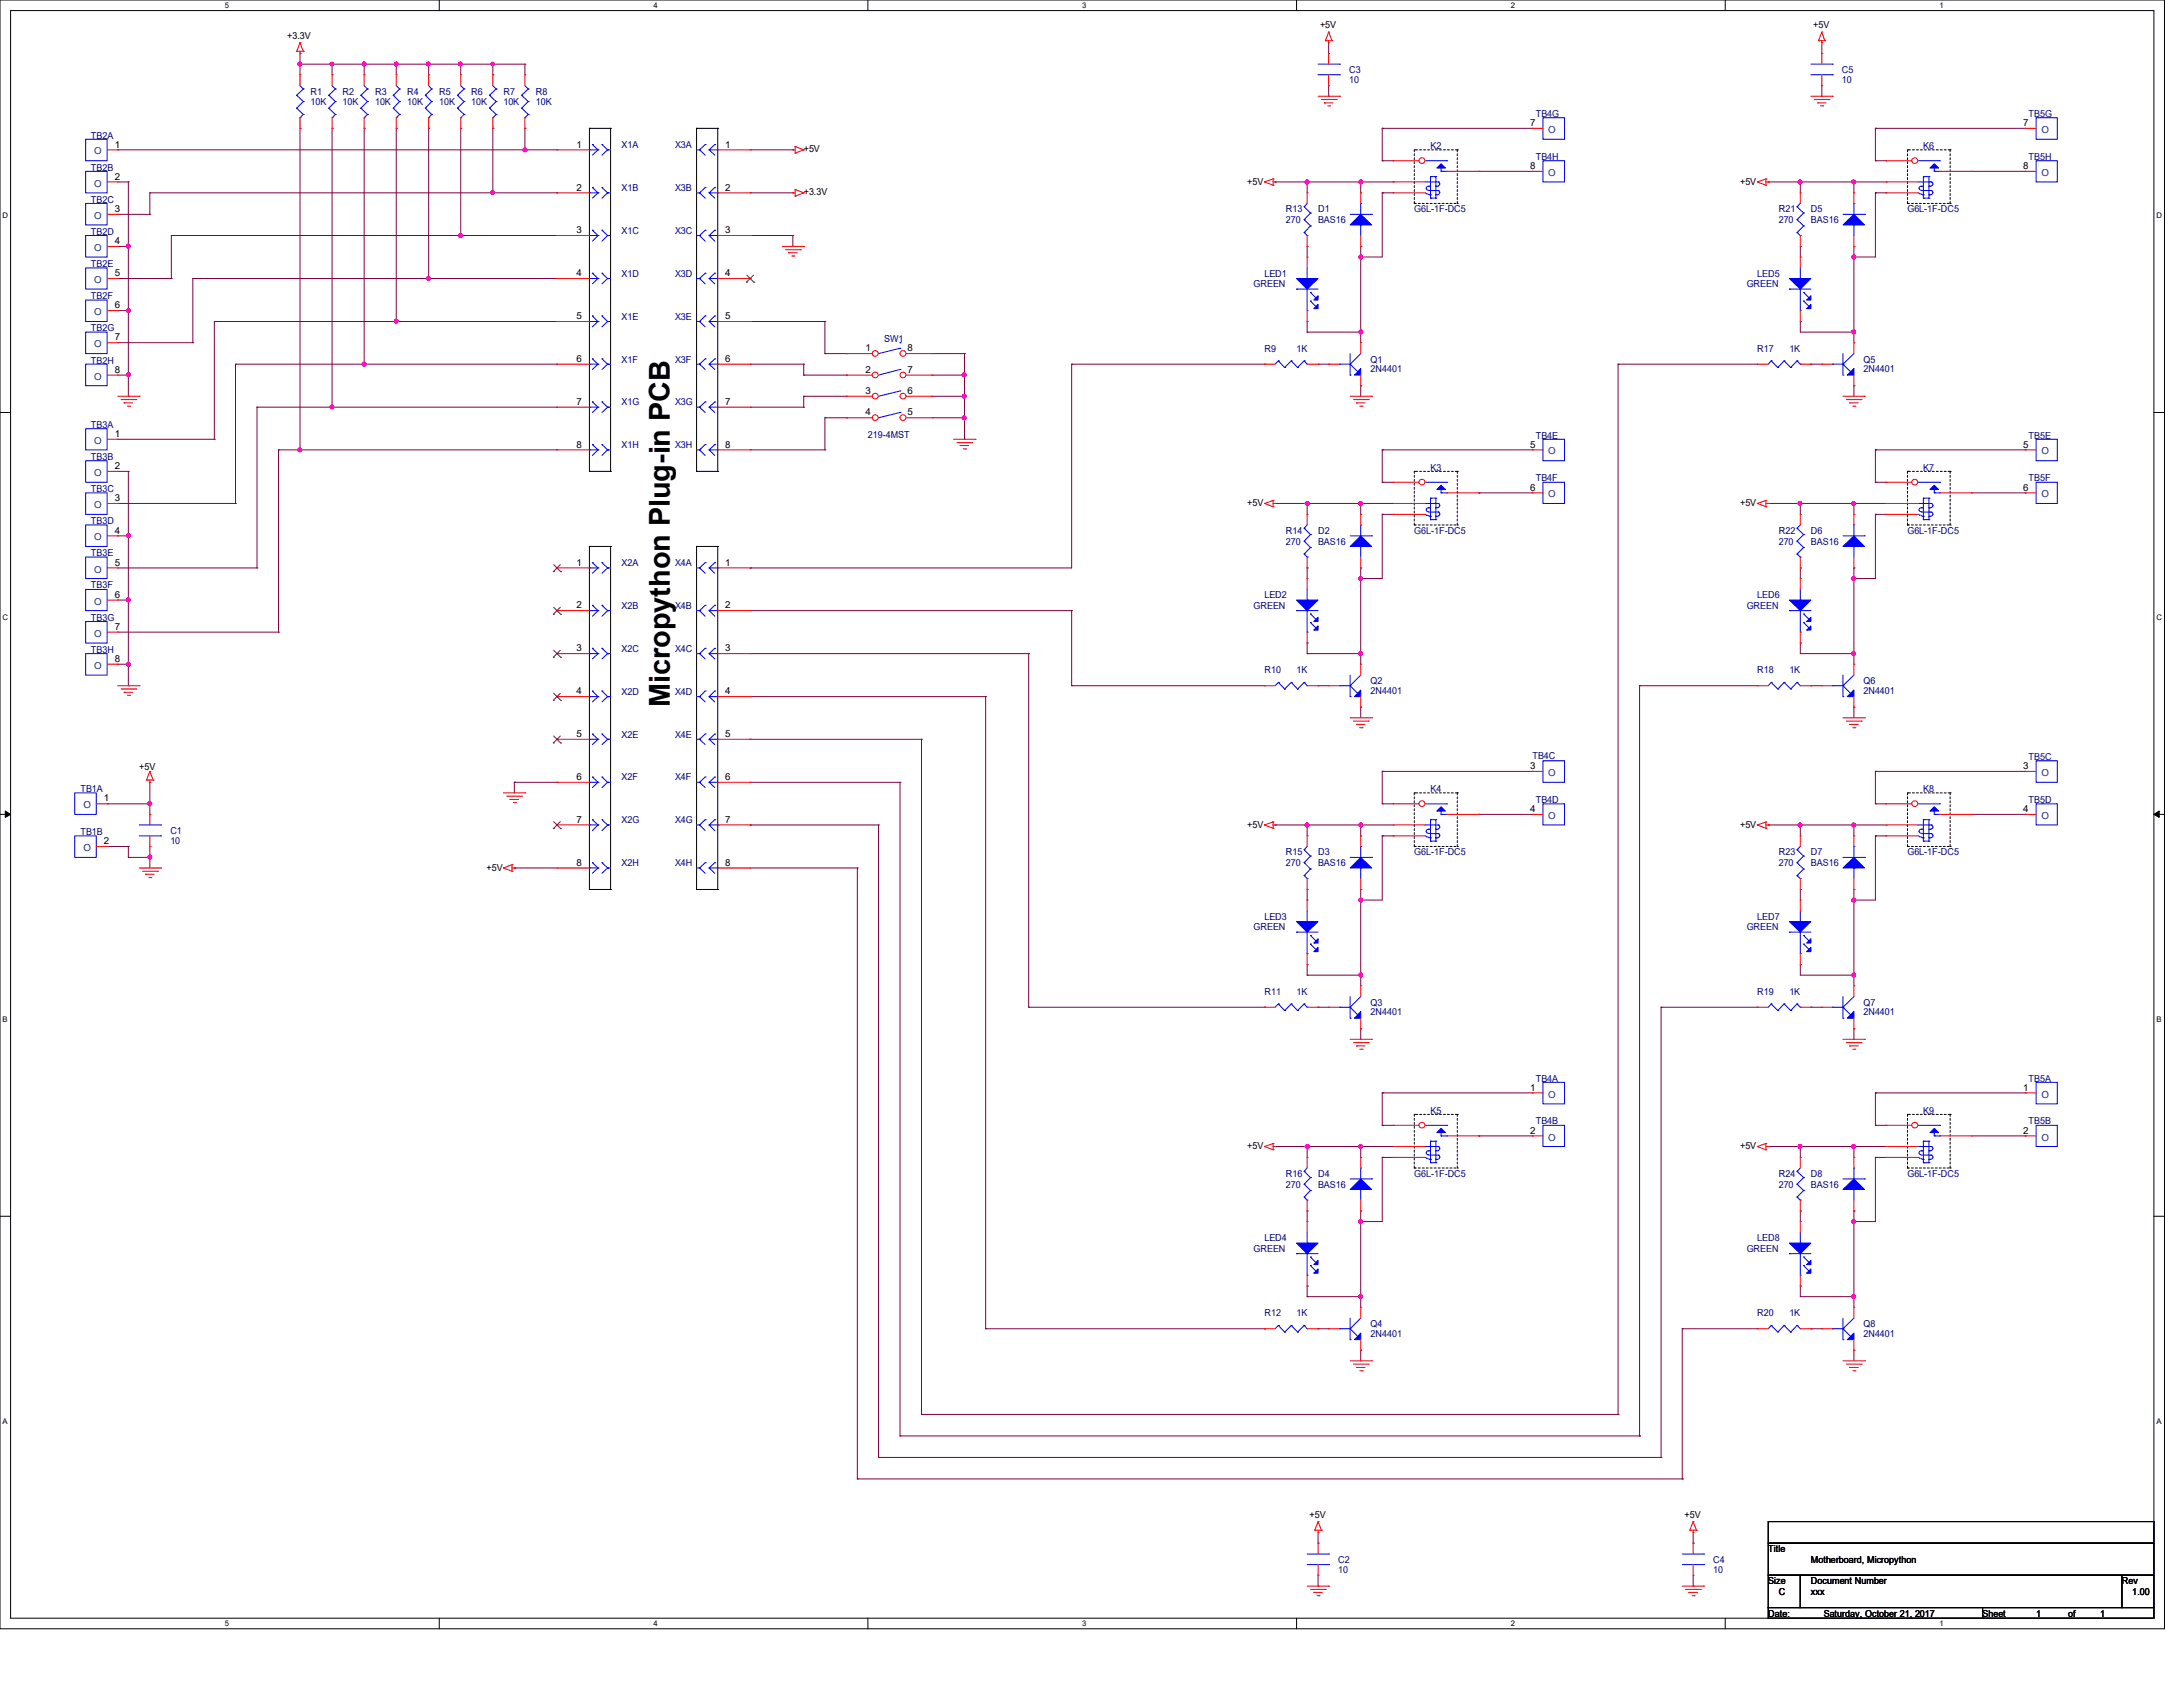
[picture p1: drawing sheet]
<svg xmlns="http://www.w3.org/2000/svg" width="279mm" height="216mm" viewBox="0 0 279 216" stroke-linecap="round" stroke-linejoin="round" font-family="sans-serif">
<defs><g id="words">
<text font-size="3.7" x="85.7" y="90.5" transform="rotate(-90 85.7 90.5)">Micropython Plug-in PCB</text>
<g font-size="1.2">
<text x="36.7" y="5">+3.3V</text>
<text x="168.9" y="3.6">+5V</text>
<text x="232.1" y="3.6">+5V</text>
<text x="195.8" y="16.1">7</text>
<text x="258.9" y="16.1">7</text>
<text x="14.7" y="18.9">1</text>
<text x="14.7" y="23">2</text>
<text x="73.8" y="18.9">1</text>
<text x="92.8" y="18.9">1</text>
<text x="102.9" y="19.5">+5V</text>
<text x="159.6" y="23.6">+5V</text>
<text x="195.8" y="21.6">8</text>
<text x="222.7" y="23.6">+5V</text>
<text x="258.9" y="21.6">8</text>
<text x="14.7" y="27.1">3</text>
<text x="73.8" y="29.8">3</text>
<text x="73.8" y="24.4">2</text>
<text x="92.8" y="24.4">2</text>
<text x="92.8" y="29.8">3</text>
<text x="102.9" y="25">+3.3V</text>
<text x="14.7" y="31.2">4</text>
<text x="14.7" y="35.3">5</text>
<text x="73.8" y="35.3">4</text>
<text x="92.8" y="35.3">4</text>
<text x="14.7" y="39.5">6</text>
<text x="73.8" y="40.9">5</text>
<text x="92.8" y="40.9">5</text>
<text x="14.7" y="47.7">8</text>
<text x="14.7" y="43.6">7</text>
<text x="73.8" y="46.3">6</text>
<text x="92.8" y="46.3">6</text>
<text x="110.8" y="45">1</text>
<text x="110.8" y="47.7">2</text>
<text x="116.2" y="45">8</text>
<text x="116.2" y="47.7">7</text>
<text x="73.8" y="51.8">7</text>
<text x="92.8" y="51.8">7</text>
<text x="110.8" y="50.4">3</text>
<text x="110.8" y="53.2">4</text>
<text x="116.2" y="53.2">5</text>
<text x="116.2" y="50.4">6</text>
<text x="14.7" y="55.9">1</text>
<text x="73.8" y="57.3">8</text>
<text x="92.8" y="57.3">8</text>
<text x="195.8" y="57.3">5</text>
<text x="258.9" y="57.3">5</text>
<text x="14.7" y="60">2</text>
<text x="14.7" y="64.1">3</text>
<text x="159.6" y="64.8">+5V</text>
<text x="195.8" y="62.8">6</text>
<text x="222.7" y="64.8">+5V</text>
<text x="258.9" y="62.8">6</text>
<text x="14.7" y="68.3">4</text>
<text x="14.7" y="76.5">6</text>
<text x="14.7" y="72.4">5</text>
<text x="73.8" y="72.4">1</text>
<text x="73.8" y="77.9">2</text>
<text x="92.8" y="72.4">1</text>
<text x="92.8" y="77.9">2</text>
<text x="14.7" y="80.6">7</text>
<text x="73.8" y="83.4">3</text>
<text x="92.8" y="83.4">3</text>
<text x="14.7" y="84.7">8</text>
<text x="73.8" y="88.9">4</text>
<text x="92.8" y="88.9">4</text>
<text x="73.8" y="94.3">5</text>
<text x="92.8" y="94.3">5</text>
<text x="17.8" y="98.5">+5V</text>
<text x="73.8" y="99.8">6</text>
<text x="92.8" y="99.8">6</text>
<text x="195.8" y="98.4">3</text>
<text x="258.9" y="98.4">3</text>
<text x="13.3" y="102.6">1</text>
<text x="73.8" y="105.3">7</text>
<text x="92.8" y="105.3">7</text>
<text x="159.6" y="105.9">+5V</text>
<text x="195.8" y="103.9">4</text>
<text x="222.7" y="105.9">+5V</text>
<text x="258.9" y="103.9">4</text>
<text x="13.3" y="108">2</text>
<text x="62.3" y="111.4">+5V</text>
<text x="73.8" y="110.8">8</text>
<text x="92.8" y="110.8">8</text>
<text x="195.8" y="139.6">1</text>
<text x="258.9" y="139.6">1</text>
<text x="159.6" y="147.1">+5V</text>
<text x="195.8" y="145.1">2</text>
<text x="222.7" y="147.1">+5V</text>
<text x="258.9" y="145.1">2</text>
<text x="167.6" y="194.3">+5V</text>
<text x="215.6" y="194.3">+5V</text>
<text x="226.3" y="198.6">Title</text>
<text x="226.3" y="202.7">Size</text>
<text x="231.8" y="200">Motherboard, Micropython</text>
<text x="231.8" y="202.7">Document Number</text>
<text x="271.6" y="202.7">Rev</text>
<text x="226.3" y="206.9">Date:</text>
<text x="227.7" y="204.1">C</text>
<text x="231.8" y="204.1">xxx</text>
<text x="233.4" y="206.9">Saturday, October 21, 2017</text>
<text x="253.7" y="206.9">Sheet</text>
<text x="260.6" y="206.9">1</text>
<text x="264.7" y="206.9">of</text>
<text x="268.8" y="206.9">1</text>
<text x="272.9" y="204.1">1.00</text>
</g>
<g font-size="1.2" fill="#000080">
<text x="172.7" y="9.4">C3</text>
<text x="172.7" y="10.6">10</text>
<text x="235.7" y="9.4">C5</text>
<text x="235.7" y="10.6">10</text>
<text x="11.6" y="17.7">TB2A</text>
<text x="39.8" y="12.1">R1</text>
<text x="39.8" y="13.5">10K</text>
<text x="43.9" y="12.1">R2</text>
<text x="43.9" y="13.5">10K</text>
<text x="48" y="12.1">R3</text>
<text x="48" y="13.5">10K</text>
<text x="52.1" y="12.1">R4</text>
<text x="52.1" y="13.5">10K</text>
<text x="56.2" y="12.1">R5</text>
<text x="56.2" y="13.5">10K</text>
<text x="60.3" y="12.1">R6</text>
<text x="60.3" y="13.5">10K</text>
<text x="64.4" y="12.1">R7</text>
<text x="64.4" y="13.5">10K</text>
<text x="68.6" y="12.1">R8</text>
<text x="68.6" y="13.5">10K</text>
<text x="196.5" y="15">TB4G</text>
<text x="259.6" y="15">TB5G</text>
<text x="11.6" y="21.8">TB2B</text>
<text x="79.5" y="19">X1A</text>
<text x="86.4" y="19">X3A</text>
<text x="183.1" y="19.1">K2</text>
<text x="196.5" y="20.4">TB4H</text>
<text x="246.2" y="19.1">K6</text>
<text x="259.6" y="20.4">TB5H</text>
<text x="11.6" y="25.9">TB2C</text>
<text x="79.5" y="29.9">X1C</text>
<text x="79.5" y="24.4">X1B</text>
<text x="86.4" y="24.4">X3B</text>
<text x="86.4" y="29.9">X3C</text>
<text x="164.6" y="27.2">R13</text>
<text x="164.6" y="28.6">270</text>
<text x="168.7" y="27.2">D1</text>
<text x="168.7" y="28.6">BAS16</text>
<text x="181" y="27.2">G6L-1F-DC5</text>
<text x="227.7" y="27.2">R21</text>
<text x="227.7" y="28.6">270</text>
<text x="231.8" y="27.2">D5</text>
<text x="231.8" y="28.6">BAS16</text>
<text x="244.1" y="27.2">G6L-1F-DC5</text>
<text x="11.6" y="30.1">TB2D</text>
<text x="11.6" y="34.2">TB2E</text>
<text x="79.5" y="35.4">X1D</text>
<text x="86.4" y="35.4">X3D</text>
<text x="161.8" y="35.4">LED1</text>
<text x="224.9" y="35.4">LED5</text>
<text x="11.6" y="38.3">TB2F</text>
<text x="79.5" y="40.9">X1E</text>
<text x="86.4" y="40.9">X3E</text>
<text x="160.4" y="36.8">GREEN</text>
<text x="223.6" y="36.8">GREEN</text>
<text x="11.6" y="46.5">TB2H</text>
<text x="11.6" y="42.4">TB2G</text>
<text x="79.5" y="46.4">X1F</text>
<text x="86.4" y="46.4">X3F</text>
<text x="113.2" y="43.8">SW1</text>
<text x="161.8" y="45">R9</text>
<text x="165.9" y="45">1K</text>
<text x="175.4" y="46.4">Q1</text>
<text x="175.4" y="47.6">2N4401</text>
<text x="224.9" y="45">R17</text>
<text x="229" y="45">1K</text>
<text x="238.5" y="46.4">Q5</text>
<text x="238.5" y="47.6">2N4401</text>
<text x="79.5" y="51.9">X1G</text>
<text x="86.4" y="51.9">X3G</text>
<text x="11.6" y="54.7">TB3A</text>
<text x="11.6" y="58.9">TB3B</text>
<text x="79.5" y="57.4">X1H</text>
<text x="86.4" y="57.4">X3H</text>
<text x="111.1" y="56">219-4MST</text>
<text x="196.5" y="56.1">TB4E</text>
<text x="259.6" y="56.1">TB5E</text>
<text x="11.6" y="63">TB3C</text>
<text x="183.1" y="60.2">K3</text>
<text x="196.5" y="61.6">TB4F</text>
<text x="246.2" y="60.2">K7</text>
<text x="259.6" y="61.6">TB5F</text>
<text x="11.6" y="71.2">TB3E</text>
<text x="11.6" y="67.1">TB3D</text>
<text x="164.6" y="68.3">R14</text>
<text x="164.6" y="69.7">270</text>
<text x="168.7" y="68.3">D2</text>
<text x="168.7" y="69.7">BAS16</text>
<text x="181" y="68.3">G6L-1F-DC5</text>
<text x="227.7" y="68.3">R22</text>
<text x="227.7" y="69.7">270</text>
<text x="231.8" y="68.3">D6</text>
<text x="231.8" y="69.7">BAS16</text>
<text x="244.1" y="68.3">G6L-1F-DC5</text>
<text x="11.6" y="75.3">TB3F</text>
<text x="79.5" y="72.4">X2A</text>
<text x="79.5" y="77.9">X2B</text>
<text x="86.4" y="72.4">X4A</text>
<text x="86.4" y="77.9">X4B</text>
<text x="160.4" y="77.9">GREEN</text>
<text x="161.8" y="76.6">LED2</text>
<text x="223.6" y="77.9">GREEN</text>
<text x="224.9" y="76.6">LED6</text>
<text x="11.6" y="79.5">TB3G</text>
<text x="11.6" y="83.6">TB3H</text>
<text x="79.5" y="83.4">X2C</text>
<text x="86.4" y="83.4">X4C</text>
<text x="79.5" y="88.9">X2D</text>
<text x="86.4" y="88.9">X4D</text>
<text x="161.8" y="86.1">R10</text>
<text x="165.9" y="86.1">1K</text>
<text x="175.4" y="87.5">Q2</text>
<text x="175.4" y="88.8">2N4401</text>
<text x="224.9" y="86.1">R18</text>
<text x="229" y="86.1">1K</text>
<text x="238.5" y="87.5">Q6</text>
<text x="238.5" y="88.8">2N4401</text>
<text x="79.5" y="94.4">X2E</text>
<text x="86.4" y="94.4">X4E</text>
<text x="10.3" y="101.4">TB1A</text>
<text x="79.5" y="99.9">X2F</text>
<text x="86.4" y="99.9">X4F</text>
<text x="183.1" y="101.4">K4</text>
<text x="196.1" y="97.2">TB4C</text>
<text x="246.2" y="101.4">K8</text>
<text x="259.6" y="97.3">TB5C</text>
<text x="10.3" y="106.9">TB1B</text>
<text x="21.8" y="106.7">C1</text>
<text x="21.8" y="108">10</text>
<text x="79.5" y="105.4">X2G</text>
<text x="86.4" y="105.4">X4G</text>
<text x="196.5" y="102.7">TB4D</text>
<text x="259.6" y="102.7">TB5D</text>
<text x="79.5" y="110.9">X2H</text>
<text x="86.4" y="110.9">X4H</text>
<text x="164.6" y="109.5">R15</text>
<text x="164.6" y="110.9">270</text>
<text x="168.7" y="109.5">D3</text>
<text x="168.7" y="110.9">BAS16</text>
<text x="181" y="109.5">G6L-1F-DC5</text>
<text x="227.7" y="109.5">R23</text>
<text x="227.7" y="110.9">270</text>
<text x="231.8" y="109.5">D7</text>
<text x="231.8" y="110.9">BAS16</text>
<text x="244.1" y="109.5">G6L-1F-DC5</text>
<text x="160.4" y="119.1">GREEN</text>
<text x="161.8" y="117.7">LED3</text>
<text x="223.6" y="119.1">GREEN</text>
<text x="224.9" y="117.7">LED7</text>
<text x="161.8" y="127.3">R11</text>
<text x="165.9" y="127.3">1K</text>
<text x="175.4" y="128.7">Q3</text>
<text x="175.4" y="129.9">2N4401</text>
<text x="224.9" y="127.3">R19</text>
<text x="229" y="127.3">1K</text>
<text x="238.5" y="128.7">Q7</text>
<text x="238.5" y="129.9">2N4401</text>
<text x="183.1" y="142.5">K5</text>
<text x="196.5" y="138.4">TB4A</text>
<text x="196.5" y="143.9">TB4B</text>
<text x="246.2" y="142.5">K9</text>
<text x="259.6" y="138.4">TB5A</text>
<text x="259.6" y="143.9">TB5B</text>
<text x="164.6" y="150.6">R16</text>
<text x="164.6" y="152">270</text>
<text x="168.7" y="150.6">D4</text>
<text x="168.7" y="152">BAS16</text>
<text x="181" y="150.6">G6L-1F-DC5</text>
<text x="227.7" y="150.6">R24</text>
<text x="227.7" y="152">270</text>
<text x="231.8" y="150.6">D8</text>
<text x="231.8" y="152">BAS16</text>
<text x="244.1" y="150.6">G6L-1F-DC5</text>
<text x="160.4" y="160.2">GREEN</text>
<text x="161.8" y="158.9">LED4</text>
<text x="223.6" y="160.2">GREEN</text>
<text x="224.9" y="158.9">LED8</text>
<text x="161.8" y="168.4">R12</text>
<text x="165.9" y="168.4">1K</text>
<text x="175.4" y="169.8">Q4</text>
<text x="175.4" y="171.1">2N4401</text>
<text x="224.9" y="168.4">R20</text>
<text x="229" y="168.4">1K</text>
<text x="238.5" y="169.8">Q8</text>
<text x="238.5" y="171.1">2N4401</text>
<text x="171.3" y="200">C2</text>
<text x="171.3" y="201.3">10</text>
<text x="219.3" y="200">C4</text>
<text x="219.3" y="201.3">10</text>
</g>
<g font-size="1.2" fill="#004080">
<text x="198.2" y="17">O</text>
<text x="261.3" y="17">O</text>
<text x="12.1" y="19.8">O</text>
<text x="12.1" y="23.9">O</text>
<text x="198.2" y="22.5">O</text>
<text x="261.3" y="22.5">O</text>
<text x="12.1" y="28">O</text>
<text x="12.1" y="32.1">O</text>
<text x="12.1" y="36.2">O</text>
<text x="12.1" y="40.3">O</text>
<text x="12.1" y="44.4">O</text>
<text x="12.1" y="48.6">O</text>
<text x="12.1" y="56.8">O</text>
<text x="198.2" y="58.2">O</text>
<text x="261.3" y="58.2">O</text>
<text x="12.1" y="60.9">O</text>
<text x="12.1" y="65">O</text>
<text x="198.2" y="63.7">O</text>
<text x="261.3" y="63.7">O</text>
<text x="12.1" y="69.2">O</text>
<text x="12.1" y="77.4">O</text>
<text x="12.1" y="73.3">O</text>
<text x="12.1" y="81.5">O</text>
<text x="12.1" y="85.6">O</text>
<text x="198.2" y="99.3">O</text>
<text x="261.3" y="99.3">O</text>
<text x="10.7" y="103.5">O</text>
<text x="198.2" y="104.8">O</text>
<text x="261.3" y="104.8">O</text>
<text x="10.7" y="108.9">O</text>
<text x="198.2" y="140.5">O</text>
<text x="261.3" y="140.5">O</text>
<text x="198.2" y="146">O</text>
<text x="261.3" y="146">O</text>
</g>
<g font-size="1">
<text x="28.8" y="1">5</text>
<text x="83.7" y="1">4</text>
<text x="138.5" y="1">3</text>
<text x="193.4" y="1">2</text>
<text x="248.2" y="1">1</text>
<text x=".3" y="27.9">D</text>
<text x="276" y="27.9">D</text>
<text x=".3" y="79.4">C</text>
<text x="276" y="79.4">C</text>
<text x=".3" y="130.8">B</text>
<text x="276" y="130.8">B</text>
<text x=".3" y="182.2">A</text>
<text x="276" y="182.2">A</text>
<text x="28.8" y="208.1">5</text>
<text x="83.7" y="208.1">4</text>
<text x="138.5" y="208.1">3</text>
<text x="193.4" y="208.1">2</text>
<text x="248.2" y="208.1">1</text>
</g>
</g></defs>
<path d="M0 0h277v208.4h-277zM1.4 1.4h274.3v205.7h-274.3z" fill="none" stroke="#000" stroke-width=".13"/>
<g fill="#fff">
<path d="M28.8 .1h.5v1.1h-.5z"/>
<path d="M28.8 207.2h.5v1.1h-.5z"/>
</g>
<path d="M56.2 0v1.4M56.2 207.1v1.3" fill="none" stroke="#000" stroke-width=".13"/>
<g fill="#fff">
<path d="M83.7 .1h.5v1.1h-.5z"/>
<path d="M83.7 207.2h.5v1.1h-.5z"/>
</g>
<path d="M111.1 0v1.4M111.1 207.1v1.3" fill="none" stroke="#000" stroke-width=".13"/>
<g fill="#fff">
<path d="M138.5 .1h.6v1.1h-.6z"/>
<path d="M138.5 207.2h.6v1.1h-.6z"/>
</g>
<path d="M165.9 0v1.4M165.9 207.1v1.3" fill="none" stroke="#000" stroke-width=".13"/>
<g fill="#fff">
<path d="M193.4 .1h.5v1.1h-.5z"/>
<path d="M193.4 207.2h.5v1.1h-.5z"/>
</g>
<path d="M220.8 0v1.4M220.8 207.1v1.3" fill="none" stroke="#000" stroke-width=".13"/>
<g fill="#fff">
<path d="M248.2 .1h.6v1.1h-.6z"/>
<path d="M248.2 207.2h.6v1.1h-.6z"/>
<path d="M.3 27.1h.8v1.1h-.8z"/>
<path d="M276 27.1h.7v1.1h-.7z"/>
<path d="M.3 78.5h.8v1.1h-.8z"/>
<path d="M276 78.5h.7v1.1h-.7z"/>
</g>
<path d="M0 52.8h1.4M275.7 52.8h1.3" fill="none" stroke="#000" stroke-width=".13"/>
<g fill="#fff">
<path d="M.3 129.9h.7v1.1h-.7z"/>
<path d="M276 129.9h.6v1.1h-.6z"/>
</g>
<path d="M0 104.2h1.4M275.7 104.2h1.3" fill="none" stroke="#000" stroke-width=".13"/>
<path d="M.7 103.8l.7 .4-.7 .4zM275.7 104.2l.7-.4v.8z" fill="#000" stroke="#000" stroke-width=".13"/>
<g fill="#fff">
<path d="M.3 181.4h.7v1.1h-.7z"/>
<path d="M276 181.4h.6v1.1h-.6z"/>
</g>
<g fill="none" stroke="#000" stroke-width=".13">
<path d="M75.4 16.4h.1M75.4 16.4v43.9M75.4 16.4h2.7M78.1 16.4h.1M78.1 16.4v43.9M89.2 16.4h.1M89.2 16.4h2.7M89.2 16.4v43.9M91.9 16.4h.1M91.9 16.4v43.9M75.4 60.3h.1M75.4 69.9h.1"/>
<path d="M75.4 69.9v43.9M75.4 60.3h2.7M75.4 69.9h2.7M78.1 60.3h.1M78.1 69.9h.1M78.1 69.9v43.9M89.2 60.3h.1M89.2 69.9h.1M89.2 60.3h2.7M89.2 69.9v43.9M89.2 69.9h2.7M91.9 60.3h.1"/>
<path d="M91.9 69.9h.1M91.9 69.9v43.9M75.4 113.8h.1M75.4 113.8h2.7M78.1 113.8h.1M89.2 113.8h.1M89.2 113.8h2.7M91.9 113.8h.1M0 155.7h1.4M275.7 155.7h1.3M226.3 194.7h49.4v2.8h-49.4zM226.3 197.5h49.4v4.1h-49.4z"/>
<path d="M226.3 201.6h4.1v4.1h-4.1zM226.3 205.7h27.4v1.4h-27.4zM230.4 201.6h41.2v4.1h-41.2zM253.7 205.7h22v1.4h-22zM271.6 201.6h4.1v4.1h-4.1z"/>
</g>
<g fill="none" stroke="#000" stroke-width=".13" stroke-dasharray=".3">
<path d="M181 19.2v6.8M181 19.2h.1M186.5 19.2h.1M186.5 19.2h-5.5M244.1 19.2v6.8M244.1 19.2h.1M249.6 19.2h.1M249.6 19.2h-5.5M181 26h.1M181 26h5.5M186.5 26h.1M186.5 26v-6.8"/>
<path d="M244.1 26h.1M244.1 26h5.5M249.6 26h.1M249.6 26v-6.8M181 60.3v6.9M181 67.2h.1M181 67.2h5.5M181 60.3h.1M186.5 67.2h.1M186.5 67.2v-6.9M186.5 60.3h.1M186.5 60.3h-5.5"/>
<path d="M244.1 60.3v6.9M244.1 67.2h.1M244.1 67.2h5.5M244.1 60.3h.1M249.6 67.2h.1M249.6 67.2v-6.9M249.6 60.3h.1M249.6 60.3h-5.5M181 101.5v6.8M181 108.3h.1M181 108.3h5.5M181 101.5h.1"/>
<path d="M186.5 108.3h.1M186.5 108.3v-6.8M186.5 101.5h.1M186.5 101.5h-5.5M244.1 101.5v6.8M244.1 108.3h.1M244.1 108.3h5.5M244.1 101.5h.1M249.6 108.3h.1M249.6 108.3v-6.8M249.6 101.5h.1M249.6 101.5h-5.5"/>
<path d="M181 142.6v6.9M181 149.5h.1M181 149.5h5.5M181 142.6h.1M186.5 149.5h.1M186.5 149.5v-6.9M186.5 142.6h.1M186.5 142.6h-5.5M244.1 142.6v6.9M244.1 149.5h.1M244.1 149.5h5.5M244.1 142.6h.1"/>
<path d="M249.6 149.5h.1M249.6 149.5v-6.9M249.6 142.6h.1M249.6 142.6h-5.5"/>
</g>
<g fill="none" stroke="#800040" stroke-width=".13">
<path d="M15.1 19.2h.1M15.1 19.2h56.2M38.4 6.9h.1M38.4 8.2h.1M38.4 16.4h.1M38.4 6.9v2.7M38.4 16.4v41.2M38.4 8.2h28.8M42.5 8.2h.1M42.5 16.4h.1M42.5 8.2v1.4M42.5 16.4v35.7"/>
<path d="M46.6 8.2h.1M46.6 16.4h.1M46.6 8.2v1.4M46.6 16.4v30.2M50.7 8.2h.1M50.7 16.4h.1M50.7 8.2v1.4M50.7 16.4v24.7M54.9 8.2h.1M54.9 16.4h.1M54.9 8.2v1.4M54.9 16.4v19.2"/>
<path d="M59 8.2h.1M59 16.4h.1M59 8.2v1.4M59 16.4v13.7M63.1 8.2h.1M63.1 16.4h.1M63.1 8.2v1.4M63.1 16.4v8.3M67.2 8.2h.1M67.2 19.2h.1M67.2 16.4h.1M67.2 8.2v1.4"/>
<path d="M67.2 16.4v2.8M96 19.2h5.5M101.5 19.2h.1M170.1 6.9h.1M170.1 12.3h.1M170.1 5.5v1.4M170.1 11v1.3M176.9 16.4h.1M176.9 16.4h19.2M176.9 16.4v4.2M233.2 6.9h.1M233.2 12.3h.1"/>
<path d="M233.2 5.5v1.4M233.2 11v1.3M240 16.4h.1M240 16.4v4.2M240 16.4h19.2M15.1 23.3h1.3M15.1 35.6h6.8M15.1 39.8h1.3M15.1 31.5h1.3M15.1 27.4h4.1M16.4 39.8h.1M16.4 31.5h.1"/>
<path d="M16.4 23.3h.1M16.4 23.3v27.4M19.2 27.4h.1M19.2 24.7h.1M19.2 24.7h52.1M19.2 24.7v2.7M21.9 35.6h.1M21.9 30.1h.1M21.9 30.1h49.4M21.9 30.1v5.5M24.7 35.6h.1M24.7 35.6h46.6"/>
<path d="M24.7 35.6v8.3M54.9 35.6h.1M59 30.1h.1M63.1 24.7h.1M71.3 24.7h.1M96 24.7h5.5M96 30.1h5.5M101.5 24.7h.1M101.5 30.1h.1M101.5 31.5h.1M101.5 30.1v1.4M163.2 23.3h.1"/>
<path d="M163.2 23.3h15.1M167.3 23.3h.1M167.3 31.5h.1M167.3 23.3v1.4M167.3 31.5v1.4M174.2 23.3h.1M174.2 31.5h.1M174.2 32.9h.1M174.2 23.3v1.4M174.2 31.5v12.4M176.9 24.7h.1M176.9 20.6h.1"/>
<path d="M176.9 24.7h1.4M176.9 24.7v8.2h-2.7M176.9 20.6h1.4M189.3 21.9h.1M189.3 21.9h6.8M226.3 23.3h.1M226.3 23.3h15.1M230.4 23.3h.1M230.4 31.5h.1M230.4 23.3v1.4M230.4 31.5v1.4M237.3 23.3h.1"/>
<path d="M237.3 31.5h.1M237.3 32.9h.1M237.3 23.3v1.4M237.3 31.5v12.4M240 24.7h.1M240 20.6h.1M240 24.7h1.4M240 24.7v8.2h-2.7M240 20.6h1.4M252.3 21.9h6.9M259.2 21.9h.1M15.1 48h1.3"/>
<path d="M15.1 43.9h9.6M15.1 56.2h12.3M16.4 48h.1M16.4 50.7h.1M24.7 43.9h.1M27.4 56.2h.1M27.4 41.1h.1M27.4 41.1h43.9M27.4 41.1v15.1M30.1 46.6h.1M30.1 46.6h41.2M30.1 46.6v17.8"/>
<path d="M32.9 52.1h.1M32.9 52.1h38.4M32.9 52.1v20.6M35.6 57.6h.1M35.6 57.6h35.7M35.6 57.6v23.3M38.4 57.6h.1M42.5 52.1h.1M46.6 46.6h.1M50.7 41.1h.1M96 46.6h6.9M96 57.6h9.6"/>
<path d="M96 41.1h9.6M96 52.1h6.9M102.9 46.6h.1M102.9 48h.1M102.9 52.1h.1M102.9 50.7h.1M102.9 46.6v1.4M102.9 50.7v1.4M102.9 48h5.4M102.9 50.7h5.4M105.6 41.1h.1M105.6 45.3h.1"/>
<path d="M105.6 57.6h.1M105.6 53.5h.1M105.6 41.1v4.2M105.6 53.5v4.1M105.6 45.3h2.7M105.6 53.5h2.7M108.3 45.3h.1M108.3 48h.1M108.3 50.7h.1M108.3 53.5h.1M119.3 45.3h4.1M119.3 48h4.1"/>
<path d="M119.3 50.7h4.1M119.3 53.5h4.1M123.4 53.5h.1M123.4 56.2h.1M123.4 50.7h.1M123.4 48h.1M123.4 45.3h.1M123.4 45.3v10.9M137.2 46.6h.1M137.2 46.6h24.6M137.2 46.6v26.1h-41.2M161.8 46.6h.1"/>
<path d="M167.3 41.1h.1M167.3 42.5h.1M167.3 42.5h6.9M167.3 41.1v1.4M168.7 46.6h.1M168.7 46.6h1.4M174.2 42.5h.1M174.2 49.4h.1M174.2 49.4v1.3M176.9 57.6h.1M176.9 57.6h19.2M176.9 57.6v4.1"/>
<path d="M207.1 46.6h.1M207.1 46.6h17.8M207.1 46.6v134.4M230.4 41.1h.1M230.4 41.1v1.4h6.9M231.8 46.6h.1M231.8 46.6h1.4M237.3 42.5h.1M237.3 49.4h.1M237.3 49.4v1.3M240 57.6h.1M240 57.6v4.1"/>
<path d="M240 57.6h19.2M15.1 64.4h15M15.1 72.7h17.8M15.1 76.8h1.3M15.1 68.6h1.3M15.1 60.3h1.3M16.4 76.8h.1M16.4 68.6h.1M16.4 60.3h.1M16.4 60.3v27.5M30.1 64.4h.1M32.9 72.7h.1"/>
<path d="M96 72.7h.1M96 78.1h41.2M137.2 78.1h.1M137.2 78.1v9.7M163.2 64.4h.1M163.2 64.4h15.1M167.3 64.4h.1M167.3 72.7h.1M167.3 64.4v1.4M167.3 72.7v1.3M174.2 64.4h.1M174.2 72.7h.1"/>
<path d="M174.2 74h.1M174.2 64.4v1.4M174.2 72.7v12.3M176.9 65.8h.1M176.9 61.7h.1M176.9 65.8h1.4M176.9 65.8v8.2h-2.7M176.9 61.7h1.4M189.3 63.1h.1M189.3 63.1h6.8M226.3 64.4h.1M226.3 64.4h15.1"/>
<path d="M230.4 64.4h.1M230.4 72.7h.1M230.4 64.4v1.4M230.4 72.7v1.3M237.3 64.4h.1M237.3 72.7h.1M237.3 74h.1M237.3 64.4v1.4M237.3 72.7v12.3M240 65.8h.1M240 61.7h.1M240 65.8v8.2h-2.7"/>
<path d="M240 65.8h1.4M240 61.7h1.4M252.3 63.1h6.9M259.2 63.1h.1M15.1 85h1.3M15.1 80.9h20.5M16.4 85h.1M16.4 87.8h.1M35.6 80.9h.1M96 94.6h.1M96 83.7h35.7M96 89.2h30.2"/>
<path d="M96 94.6h21.9M117.9 94.6h.1M117.9 94.6v86.4M126.2 89.2h.1M126.2 89.2v80.9M131.7 83.7h.1M131.7 83.7v45.2M137.2 87.8h.1M137.2 87.8h24.6M161.8 87.8h.1M167.3 82.3h.1M167.3 83.7h.1"/>
<path d="M167.3 83.7h6.9M167.3 82.3v1.4M168.7 87.8h.1M168.7 87.8h1.4M174.2 83.7h.1M174.2 90.5h.1M174.2 90.5v1.4M176.9 98.7h.1M176.9 98.7h19.2M176.9 98.7v4.2M209.8 87.8h.1M209.8 87.8h15.1"/>
<path d="M209.8 87.8v96M230.4 82.3h.1M230.4 82.3v1.4h6.9M231.8 87.8h.1M231.8 87.8h1.4M237.3 83.7h.1M237.3 90.5h.1M237.3 90.5v1.4M240 98.7h.1M240 98.7v4.2M240 98.7h19.2M13.7 102.9h.1"/>
<path d="M13.7 108.3h.1M13.7 102.9h5.5M13.7 108.3h2.7M16.4 108.3h.1M16.4 109.7h.1M16.4 108.3v1.4M16.4 109.7h2.8M19.2 102.9h.1M19.2 100.1h.1M19.2 109.7h.1M19.2 108.3h.1M19.2 100.1v4.1"/>
<path d="M19.2 108.3v2.8M65.8 111.1h.1M65.8 100.1h.1M65.8 111.1h5.5M65.8 100.1h5.5M65.8 100.1v1.4M96 105.6h.1M96 105.6h16.4M96 111.1h13.7M96 100.1h19.2M109.7 111.1h.1M109.7 111.1v78.2"/>
<path d="M112.4 105.6h.1M112.4 105.6v80.9M115.2 100.1h.1M115.2 100.1v83.7M163.2 105.6h.1M163.2 105.6h15.1M167.3 105.6h.1M167.3 113.8h.1M167.3 105.6v1.4M167.3 113.8v1.4M174.2 105.6h.1M174.2 113.8h.1"/>
<path d="M174.2 115.2h.1M174.2 105.6v1.4M174.2 113.8v12.4M176.9 107h.1M176.9 102.9h.1M176.9 107h1.4M176.9 107v8.2h-2.7M176.9 102.9h1.4M189.3 104.2h.1M189.3 104.2h6.8M226.3 105.6h.1M226.3 105.6h15.1"/>
<path d="M230.4 105.6h.1M230.4 113.8h.1M230.4 105.6v1.4M230.4 113.8v1.4M237.3 105.6h.1M237.3 113.8h.1M237.3 115.2h.1M237.3 105.6v1.4M237.3 113.8v12.4M240 107h.1M240 102.9h.1M240 107v8.2h-2.7"/>
<path d="M240 107h1.4M240 102.9h1.4M252.3 104.2h6.9M259.2 104.2h.1M131.7 128.9h.1M131.7 128.9h30.1M161.8 128.9h.1M167.3 123.4h.1M167.3 124.8h.1M167.3 124.8h6.9M167.3 123.4v1.4M168.7 128.9h.1"/>
<path d="M168.7 128.9h1.4M174.2 124.8h.1M174.2 131.7h.1M174.2 131.7v1.3M176.9 139.9h.1M176.9 139.9h19.2M176.9 139.9v4.1M212.6 128.9h.1M212.6 128.9h12.3M212.6 128.9v57.6M230.4 123.4h.1M230.4 123.4v1.4h6.9"/>
<path d="M231.8 128.9h.1M231.8 128.9h1.4M237.3 124.8h.1M237.3 131.7h.1M237.3 131.7v1.3M240 139.9h.1M240 139.9v4.1M240 139.9h19.2M163.2 146.7h.1M163.2 146.7h15.1M167.3 146.7h.1M167.3 155h.1"/>
<path d="M167.3 146.7v1.4M167.3 155v1.3M174.2 146.7h.1M174.2 155h.1M174.2 156.3h.1M174.2 146.7v1.4M174.2 155v12.3M176.9 148.1h.1M176.9 144h.1M176.9 148.1h1.4M176.9 148.1v8.2h-2.7M176.9 144h1.4"/>
<path d="M189.3 145.4h.1M189.3 145.4h6.8M226.3 146.7h.1M226.3 146.7h15.1M230.4 146.7h.1M230.4 155h.1M230.4 146.7v1.4M230.4 155v1.3M237.3 146.7h.1M237.3 155h.1M237.3 156.3h.1M237.3 146.7v1.4"/>
<path d="M237.3 155v12.3M240 148.1h.1M240 144h.1M240 148.1v8.2h-2.7M240 148.1h1.4M240 144h1.4M252.3 145.4h6.9M259.2 145.4h.1M126.2 170.1h.1M126.2 170.1h35.6M161.8 170.1h.1M167.3 164.6h.1"/>
<path d="M167.3 165.9h.1M167.3 165.9h6.9M167.3 164.6v1.3M168.7 170.1h.1M168.7 170.1h1.4M174.2 165.9h.1M174.2 172.8h.1M174.2 172.8v1.4M215.3 170.1h.1M215.3 170.1h9.6M215.3 170.1v19.2M230.4 164.6h.1"/>
<path d="M230.4 164.6v1.3h6.9M231.8 170.1h.1M231.8 170.1h1.4M237.3 165.9h.1M237.3 172.8h.1M237.3 172.8v1.4M109.7 189.3h.1M109.7 189.3h105.6M112.4 186.5h.1M112.4 186.5h100.2M115.2 183.8h.1M115.2 183.8h94.6"/>
<path d="M117.9 181h.1M117.9 181h89.2M168.7 197.5h.1M168.7 196.1v1.4M207.1 181h.1M209.8 183.8h.1M212.6 186.5h.1M215.3 189.3h.1M216.7 197.5h.1M216.7 196.1v1.4M168.7 203h.1M168.7 201.6v1.4"/>
<path d="M216.7 203h.1M216.7 201.6v1.4"/>
</g>
<g fill="#f0f" stroke="#f0f" stroke-width=".13">
<circle cx="230.4" cy="23.3" r=".25"/>
<circle cx="237.2" cy="23.3" r=".25"/>
<circle cx="237.2" cy="42.5" r=".25"/>
<circle cx="237.2" cy="32.9" r=".25"/>
<circle cx="230.4" cy="64.4" r=".25"/>
<circle cx="237.2" cy="64.4" r=".25"/>
<circle cx="237.2" cy="83.6" r=".25"/>
<circle cx="237.2" cy="74" r=".25"/>
<circle cx="230.4" cy="105.6" r=".25"/>
<circle cx="237.2" cy="124.8" r=".25"/>
<circle cx="237.2" cy="115.2" r=".25"/>
<circle cx="237.2" cy="105.6" r=".25"/>
<circle cx="230.4" cy="146.7" r=".25"/>
<circle cx="237.2" cy="146.7" r=".25"/>
<circle cx="237.2" cy="165.9" r=".25"/>
<circle cx="237.2" cy="156.3" r=".25"/>
<circle cx="174.2" cy="23.3" r=".25"/>
<circle cx="174.2" cy="32.9" r=".25"/>
<circle cx="174.2" cy="42.5" r=".25"/>
<circle cx="167.3" cy="23.3" r=".25"/>
<circle cx="167.3" cy="64.4" r=".25"/>
<circle cx="174.2" cy="64.4" r=".25"/>
<circle cx="174.2" cy="83.6" r=".25"/>
<circle cx="174.2" cy="74" r=".25"/>
<circle cx="167.3" cy="105.6" r=".25"/>
<circle cx="174.2" cy="105.6" r=".25"/>
<circle cx="174.2" cy="115.2" r=".25"/>
<circle cx="174.2" cy="124.8" r=".25"/>
<circle cx="174.2" cy="146.7" r=".25"/>
<circle cx="174.2" cy="165.9" r=".25"/>
<circle cx="174.2" cy="156.3" r=".25"/>
<circle cx="167.3" cy="146.7" r=".25"/>
<circle cx="19.2" cy="102.8" r=".25"/>
<circle cx="19.2" cy="109.7" r=".25"/>
<circle cx="123.4" cy="50.7" r=".25"/>
<circle cx="123.4" cy="53.5" r=".25"/>
<circle cx="123.4" cy="48" r=".25"/>
<circle cx="42.5" cy="8.2" r=".23"/>
<circle cx="38.4" cy="8.2" r=".25"/>
<circle cx="46.6" cy="8.2" r=".25"/>
<circle cx="54.8" cy="8.2" r=".25"/>
<circle cx="50.7" cy="8.2" r=".25"/>
<circle cx="63.1" cy="8.2" r=".23"/>
<circle cx="58.9" cy="8.2" r=".25"/>
<circle cx="67.2" cy="19.2" r=".25"/>
<circle cx="63.1" cy="24.6" r=".23"/>
<circle cx="58.9" cy="30.1" r=".25"/>
<circle cx="54.8" cy="35.6" r=".25"/>
<circle cx="50.7" cy="41.1" r=".25"/>
<circle cx="46.6" cy="46.6" r=".25"/>
<circle cx="42.5" cy="52.1" r=".23"/>
<circle cx="38.4" cy="57.6" r=".25"/>
<circle cx="16.4" cy="39.8" r=".25"/>
<circle cx="16.4" cy="48" r=".25"/>
<circle cx="16.4" cy="31.5" r=".25"/>
<circle cx="16.4" cy="76.8" r=".25"/>
<circle cx="16.4" cy="85" r=".25"/>
<circle cx="16.4" cy="68.5" r=".25"/>
</g>
<g fill="none" stroke="#f00" stroke-width=".13">
<path d="M38 6.6h.1M38 6.6h.8M38.4 6.9h.1M38.4 5.5h.1M38.4 6.6v.3M38.4 5.5l-.4 1.1M38.4 5.5l.4 1.1M38.8 6.6h.1M67.2 9.6h.1M67.2 16.4h.1M67.2 9.6v1.4M67.2 15.1v1.3"/>
<path d="M101.5 19.2h.1M101.5 19.2h.3M101.8 18.8h.1M101.8 19.6h.1M101.8 18.8v.8M101.8 18.8l1.1 .4M102.9 19.2h.1M102.9 19.2l-1.1 .4M168.7 12.3h2.7M169.1 12.7h1.9M169.5 13.2h.1M169.5 13.2h1.1"/>
<path d="M169.6 5.2h.1M169.6 5.2h.9M169.9 13.5h.3M170.1 5.5h.1M170.1 4.1h.1M170.1 5.2v.3M170.1 4.1l-.5 1.1M170.1 4.1l.4 1.1M170.2 13.5h.1M170.5 5.2h.1M171 12.7h.1M171.4 12.3h.1"/>
<path d="M231.8 12.3h2.7M232.2 12.7h1.9M232.6 13.2h.1M232.6 13.2h1.1M232.7 5.2h.1M232.7 5.2h.9M233 13.5h.3M233.2 5.5h.1M233.2 4.1h.1M233.2 5.2v.3M233.2 4.1l-.5 1.1M233.2 4.1l.4 1.1"/>
<path d="M233.3 13.5h.1M233.6 5.2h.1M234.1 12.7h.1M234.5 12.3h.1M100.1 31.5h2.8M100.5 32h1.9M100.9 32.3h.1M100.9 32.3h1.1M101.3 32.8h.3M101.5 24.7h.1M101.5 24.7h.3M101.6 32.8h.1"/>
<path d="M101.8 24.3h.1M101.8 25.1h.1M101.8 24.3v.8M101.8 24.3l1.1 .4M102.4 32h.1M102.9 24.7h.1M102.9 31.5h.1M102.9 24.7l-1.1 .4M161.8 23.3h.1M161.8 23.3l1.1 .4M162.9 23.7h.1M162.9 22.9h.1"/>
<path d="M162.9 23.3h.3M162.9 22.9v.8M162.9 22.9l-1.1 .4M163.2 23.3h.1M224.9 23.3h.1M224.9 23.3l1.1 .4M226 23.7h.1M226 22.9h.1M226 22.9v.8M226 23.3h.3M226 22.9l-1.1 .4M226.3 23.3h.1"/>
<path d="M13.7 48h1.4M15.1 48h.1M15.1 50.7h2.7M15.5 51.1h1.9M15.9 51.6h.1M15.9 51.6h1.1M16.3 52h.3M16.6 52h.1M17.4 51.1h.1M17.8 50.7h.1M91.9 46.6h4.1M96 46.6h.1"/>
<path d="M122 56.2h2.8M122.5 56.6h1.9M122.9 57h.1M122.9 57h1.1M123.3 57.4h.3M123.6 57.4h.1M124.4 56.6h.1M124.8 56.2h.1M172.8 50.7h2.8M173.2 51.1h1.9M173.6 51.6h.1M173.6 51.6h1.1"/>
<path d="M174 52h.3M174.3 52h.1M175.1 51.1h.1M175.6 50.7h.1M235.9 50.7h2.7M236.3 51.1h1.9M236.7 51.6h.1M236.7 51.6h1.1M237.2 52h.2M237.4 52h.1M238.2 51.1h.1M238.6 50.7h.1"/>
<path d="M13.7 76.8h1.4M15.1 76.8h.1M161.8 64.4h.1M161.8 64.4l1.1 .5M162.9 64.9h.1M162.9 64.1h.1M162.9 64.4h.3M162.9 64.1v.8M162.9 64.1l-1.1 .3M163.2 64.4h.1M224.9 64.4h.1M224.9 64.4l1.1 .5"/>
<path d="M226 64.9h.1M226 64.1h.1M226 64.1v.8M226 64.4h.3M226 64.1l-1.1 .3M226.3 64.4h.1M15.1 87.8h2.7M15.5 88.2h1.9M15.9 88.6h.1M15.9 88.6h1.1M16.3 89h.3M16.6 89h.1"/>
<path d="M17.4 88.2h.1M17.8 87.8h.1M18.8 99.8h.1M18.8 99.8h.8M19.2 98.7h.1M19.2 99.8v.3M19.2 98.7l-.4 1.1M19.2 98.7l.4 1.1M19.6 99.8h.1M91.9 89.2h4.1M96 89.2h.1M172.8 91.9h2.8"/>
<path d="M173.2 92.3h1.9M173.6 92.7h.1M173.6 92.7h1.1M174 93.1h.3M174.3 93.1h.1M175.1 92.3h.1M175.6 91.9h.1M235.9 91.9h2.7M236.3 92.3h1.9M236.7 92.7h.1M236.7 92.7h1.1M237.2 93.1h.2"/>
<path d="M237.4 93.1h.1M238.2 92.3h.1M238.6 91.9h.1M17.8 111.1h2.8M18.2 111.5h2M18.6 111.9h.1M18.6 111.9h1.1M19 112.3h.3M19.2 100.1h.1M19.3 112.3h.1M20.2 111.5h.1M20.6 111.1h.1"/>
<path d="M64.4 111.1h.1M64.4 111.1l1.1 .4M64.4 101.5h2.8M64.9 101.9h1.9M65.3 102.3h.1M65.3 102.3h1.1M65.5 111.5h.1M65.5 110.7h.1M65.5 111.1h.3M65.5 110.7v.8M65.5 110.7l-1.1 .4M65.7 102.7h.3"/>
<path d="M65.8 111.1h.1M66 102.7h.1M66.8 101.9h.1M67.2 101.5h.1M161.8 105.6h.1M161.8 105.6l1.1 .4M162.9 106h.1M162.9 105.2h.1M162.9 105.6h.3M162.9 105.2v.8M162.9 105.2l-1.1 .4M163.2 105.6h.1"/>
<path d="M224.9 105.6h.1M224.9 105.6l1.1 .4M226 106h.1M226 105.2h.1M226 105.2v.8M226 105.6h.3M226 105.2l-1.1 .4M226.3 105.6h.1M237.3 113.8h.1M237.3 107h.1M237.3 107v1.3M237.3 112.4v1.4"/>
<path d="M172.8 133h2.8M173.2 133.4h1.9M173.6 133.9h.1M173.6 133.9h1.1M174 134.3h.3M174.3 134.3h.1M175.1 133.4h.1M175.6 133h.1M235.9 133h2.7M236.3 133.4h1.9M236.7 133.9h.1M236.7 133.9h1.1"/>
<path d="M237.2 134.3h.2M237.4 134.3h.1M238.2 133.4h.1M238.6 133h.1M161.8 146.7h.1M161.8 146.7l1.1 .5M162.9 147.2h.1M162.9 146.3h.1M162.9 146.7h.3M162.9 146.3v.9M162.9 146.3l-1.1 .4M163.2 146.7h.1"/>
<path d="M224.9 146.7h.1M224.9 146.7l1.1 .5M226 147.2h.1M226 146.3h.1M226 146.3v.9M226 146.7h.3M226 146.3l-1.1 .4M226.3 146.7h.1M161.8 170.1h.1M161.8 170.1h1.4M167.3 170.1h1.4M168.7 170.1h.1"/>
<path d="M172.8 174.2h2.8M173.2 174.6h1.9M173.6 175h.1M173.6 175h1.1M174 175.4h.3M174.3 175.4h.1M175.1 174.6h.1M175.6 174.2h.1M235.9 174.2h2.7M236.3 174.6h1.9M236.7 175h.1M236.7 175h1.1"/>
<path d="M237.2 175.4h.2M237.4 175.4h.1M238.2 174.6h.1M238.6 174.2h.1M168.3 195.8h.1M168.3 195.8h.8M168.7 196.1h.1M168.7 194.7h.1M168.7 195.8v.3M168.7 194.7l-.4 1.1M168.7 194.7l.4 1.1M169.1 195.8h.1"/>
<path d="M216.3 195.8h.1M216.3 195.8h.8M216.7 196.1h.1M216.7 194.7h.1M216.7 195.8v.3M216.7 194.7l-.4 1.1M216.7 194.7l.4 1.1M217.1 195.8h.1M167.3 203h2.8M167.7 203.4h1.9M168.1 203.8h.1M168.1 203.8h1.1"/>
<path d="M168.6 204.2h.2M168.8 204.2h.1M169.6 203.4h.1M170.1 203h.1M215.3 203h2.8M215.7 203.4h1.9M216.2 203.8h.1M216.2 203.8h1.1M216.6 204.2h.2M216.8 204.2h.1M217.6 203.4h.1M218.1 203h.1"/>
</g>
<g fill="none" stroke="#00f" stroke-width=".13">
<path d="M66.8 12.2h.1M66.8 13.8h.1M66.8 12.2l.8 .8M66.8 13.8l.8 .8M67.2 15.1h.1M67.2 11l.4 .4M67.6 11.4h.1M67.6 13h.1M67.6 14.6h.1M67.6 11.4l-.8 .8M67.6 13l-.8 .8M67.6 14.6l-.4 .5"/>
<path d="M182.4 24.7l.2 .1M182.4 20.6h2.8M182.4 23.3h1.7M182.7 24.8l.3 .1M182.8 23.8l-.2 .1-.1 .2 .1 .2h.2M182.8 23.8h.1M182.8 23.8h.3M182.8 24.4h1.3M183 24.9h.1M183.1 25.4h.1M183.1 22.6h.1M183.1 24.9h.1"/>
<path d="M183.1 22.6v2.8M183.1 25.4h.7M183.1 22.6h.7M183.8 25.4h.1M183.8 22.6h.1M183.8 23.8h.1M183.8 24.9h.1M183.8 22.6v2.8M183.8 23.8h.3M183.8 24.9h.3M184.1 23.3h.1M184.1 24.4h.1"/>
<path d="M184.1 23.3l.2 .2-.2 .3M184.1 24.4l.2 .2-.2 .3M184.4 21.9h.1M184.4 21.5v.4M184.4 21.9h.8M185.2 20.6h.1M185.2 21.9h.1M11 46.6h2.7v2.8h-2.7zM89.2 46.6h.3M89.5 46.6h.1M89.5 46.6l.8 .7M90.3 45.9h.1"/>
<path d="M90.3 45.9l-.8 .7M90.8 46.6h.1M90.8 46.6h1.1M90.8 46.6l.7 .7M91.5 45.9h.1M91.5 45.9l-.7 .7M91.9 46.6h.1M11 75.4h2.7v2.7h-2.7zM89.2 89.2h.3M89.5 89.2h.1M89.5 89.2l.8 .6M90.3 88.4h.1"/>
<path d="M90.3 88.4l-.8 .8M90.8 89.2h.1M90.8 89.2h1.1M90.8 89.2l.7 .6M91.5 88.4h.1M91.5 88.4l-.7 .8M91.9 89.2h.1M235.9 109.7h2.7M237.3 111.1h.1M237.3 108.3h.1M237.3 108.3v1.4M237.3 111.1v1.3"/>
<path d="M238.6 109.7h.1M163.6 169.6h.1M163.6 169.6l-.4 .5M163.6 169.6l.8 .9M164.4 170.5h.1M165.3 169.6h.1M165.3 169.6l-.9 .9M165.3 169.6l.8 .9M166.1 170.5h.1M166.9 169.6h.1M166.9 169.6l-.8 .9M166.9 169.6l.4 .5"/>
<path d="M167.3 170.1h.1"/>
</g>
<g fill="#00f" stroke="#00f" stroke-width=".13">
<path d="M235.9 111.1l1.4-1.4 1.3 1.4z"/>
<path d="M183.9 21.5l.5-.5 .6 .5z"/>
</g>
<circle cx="182" cy="20.6" r=".37" fill="#fff" stroke="#f00" stroke-width=".13"/>
<g fill="none" stroke="#f00" stroke-width=".13">
<path d="M38.4 9.6h.1M38.4 16.4h.1M38.4 9.6v1.4M38.4 15.1v1.3M91.9 19.2h4.1M96 19.2h.1M71.3 30.1h.1M71.3 35.6h.1M71.3 30.1h4.1M71.3 35.6h4.1M167.3 24.7h.1M167.3 31.5h.1"/>
<path d="M167.3 24.7v1.3M167.3 30.1v1.4M174.2 31.5h.1M174.2 24.7h.1M174.2 24.7v1.3M174.2 30.1v1.4M178.3 20.6h.1M178.3 24.7h.1M178.3 23.3h.1M178.3 20.6h3.3M178.3 24.7h4.1M178.3 23.3h4.1"/>
<path d="M185.2 21.9h4.1M189.3 21.9h.1M230.4 24.7h.1M230.4 31.5h.1M230.4 24.7v1.3M230.4 30.1v1.4M259.2 21.9h.1M259.2 21.9h1.4M91.9 57.6h4.1M96 57.6h.1M259.2 57.6h.1M259.2 57.6h1.4"/>
<path d="M13.7 72.7h1.4M15.1 72.7h.1M167.3 74h.1M167.3 74v1.4M91.9 94.6h4.1M96 94.6h.1M167.3 82.3h.1M167.3 80.9v1.4M71.3 105.6h.1M71.3 105.6h4.1M91.9 105.6h4.1M96 105.6h.1"/>
<path d="M233.2 128.9h.1M233.2 128.9h1.3M237.3 131.7h.1M237.3 126.2h.1M237.3 126.2v1.4M237.3 130.3v1.4"/>
</g>
<g fill="none" stroke="#00f" stroke-width=".13">
<path d="M38 12.2h.1M38 13.8h.1M38 12.2l.8 .8M38 13.8l.8 .8M38.4 15.1h.1M38.4 11l.4 .4M38.8 11.4h.1M38.8 13h.1M38.8 14.6h.1M38.8 11.4l-.8 .8M38.8 13l-.8 .8M38.8 14.6l-.4 .5"/>
<path d="M89.2 19.2h.3M89.5 19.2h.1M89.5 19.2l.8 .7M90.3 18.5h.1M90.3 18.5l-.8 .7M90.8 19.2h.1M90.8 19.2h1.1M90.8 19.2l.7 .7M91.5 18.5h.1M91.5 18.5l-.7 .7M91.9 19.2h.1M75.4 30.1h.1"/>
<path d="M75.4 35.6h.1M75.4 30.1h1.1M75.4 35.6h1.1M75.8 29.5h.1M75.8 35h.1M75.8 29.5l.7 .6M75.8 35l.7 .6M76.5 30.1h.1M76.5 35.6h.1M76.5 30.1l-.7 .8M76.5 35.6l-.7 .7M77 29.5h.1"/>
<path d="M77 35h.1M77 29.5l.8 .6M77 35l.8 .6M77.8 30.1h.1M77.8 35.6h.1M77.8 30.1l-.8 .8M77.8 30.1h.3M77.8 35.6l-.8 .7M77.8 35.6h.3M166.9 26.5h.1M166.9 28.1h.1M166.9 29.8h.1"/>
<path d="M166.9 26.5l.8 .8M166.9 28.1l.8 .8M166.9 29.8l.4 .3M167.3 30.1h.1M167.3 26l-.4 .5M167.7 27.3h.1M167.7 28.9h.1M167.7 27.3l-.8 .8M167.7 28.9l-.8 .9M172.8 27.4h2.8M174.2 28.8h.1M174.2 26h.1"/>
<path d="M174.2 26v1.4M174.2 28.8v1.3M175.6 27.4h.1M230 26.5h.1M230 28.1h.1M230 29.8h.1M230 26.5l.8 .8M230 28.1l.8 .8M230 29.8l.4 .3M230.4 30.1h.1M230.4 26l-.4 .5M230.8 27.3h.1"/>
<path d="M230.8 28.9h.1M230.8 27.3l-.8 .8M230.8 28.9l-.8 .9M260.6 20.6h2.7v2.7h-2.7zM89.2 57.6h.3M89.5 57.6h.1M89.5 57.6l.8 .7M90.3 56.9h.1M90.3 56.9l-.8 .7M90.8 57.6h.1M90.8 57.6h1.1M90.8 57.6l.7 .7"/>
<path d="M91.5 56.9h.1M91.5 56.9l-.7 .7M91.9 57.6h.1M260.6 56.2h2.7v2.8h-2.7zM11 71.3h2.7v2.7h-2.7zM165.9 78.1h.1M165.9 78.1h2.8M167.3 76.8h.1M167.3 75.4v1.4M167.3 78.1v2.8M167.7 78.6h.1M167.7 79.7h.1"/>
<path d="M167.7 78.6l.7 .6M167.7 79.7l.7 .6M182.4 65.8l.2 .2M182.4 61.7h2.8M182.4 64.4h1.7M182.7 65.9l.3 .1M182.8 65l-.2 .1-.1 .1 .1 .2 .2 .1M182.8 65h.1M182.8 65h.3M182.8 65.5h1.3M183 66.1h.1M183.1 66.5h.1"/>
<path d="M183.1 63.8h.1M183.1 66.1h.1M183.1 63.8v2.7M183.1 66.5h.7M183.1 63.8h.7M183.8 66.5h.1M183.8 63.8h.1M183.8 65h.1M183.8 66.1h.1M183.8 63.8v2.7M183.8 65h.3M183.8 66.1h.3"/>
<path d="M184.1 64.4h.1M184.1 65.5h.1M184.1 64.4l.2 .3-.2 .2M184.1 65.5l.2 .3-.2 .2M184.4 63.1h.1M184.4 62.7v.4M184.4 63.1h.8M185.2 61.7h.1M185.2 63.1h.1M89.2 94.6h.3M89.5 94.6h.1M89.5 94.6l.8 .7"/>
<path d="M90.3 93.9h.1M90.3 93.9l-.8 .7M90.8 94.6h.1M90.8 94.6h1.1M90.8 94.6l.7 .7M91.5 93.9h.1M91.5 93.9l-.7 .7M91.9 94.6h.1M167.3 80.9h.1M75.4 105.6h.1M75.4 105.6h1.1M75.8 104.9h.1"/>
<path d="M75.8 104.9l.7 .7M76.5 105.6h.1M76.5 105.6l-.7 .7M77 104.9h.1M77 104.9l.8 .7M77.8 105.6h.1M77.8 105.6l-.8 .7M77.8 105.6h.3M89.2 105.6h.3M89.5 105.6h.1M89.5 105.6l.8 .7M90.3 104.9h.1"/>
<path d="M90.3 104.9l-.8 .7M90.8 105.6h.1M90.8 105.6h1.1M90.8 105.6l.7 .7M91.5 104.9h.1M91.5 104.9l-.7 .7M91.9 105.6h.1M234.5 128.9h.1M234.5 128.9h1.4M235.9 128.9h.1M235.9 130.3h.1M235.9 128.9l1 1"/>
<path d="M235.9 127.6v2.7M236.9 129.9h.1M237.3 127.6l-1.4 1.3"/>
</g>
<path d="M70.8 106h.1M70.9 105.2l.9 .8M71.7 105.2l-.9 .8M71.8 106h.1" fill="none" stroke="#804000" stroke-width=".13"/>
<g fill="#00f" stroke="#00f" stroke-width=".13">
<path d="M165.9 76.8h2.8l-1.4 1.3z"/>
<path d="M168.7 79v.5h-.6z"/>
<path d="M168.7 80.1v.5h-.6z"/>
<path d="M174.2 27.4l1.4 1.4h-2.8z"/>
<path d="M183.9 62.7l.5-.6 .6 .6z"/>
<path d="M236.4 130.3l.9-.8v.8z" fill-rule="evenodd"/>
</g>
<circle cx="182" cy="61.7" r=".37" fill="#fff" stroke="#f00" stroke-width=".13"/>
<g fill="none" stroke="#f00" stroke-width=".13">
<path d="M13.7 19.2h1.4M15.1 19.2h.1M196.1 16.4h.1M196.1 16.4h1.4M91.9 24.7h4.1M96 24.7h.1M196.1 21.9h.1M196.1 21.9h1.4M224.9 46.6h.1M224.9 46.6h1.4M230.4 46.6h1.4M231.8 46.6h.1"/>
<path d="M71.3 72.7h.1M71.3 72.7h4.1M167.3 65.8h.1M167.3 72.7h.1M167.3 65.8v1.4M167.3 71.3v1.4M178.3 61.7h.1M178.3 65.8h.1M178.3 64.4h.1M178.3 61.7h3.3M178.3 65.8h4.1M178.3 64.4h4.1"/>
<path d="M185.2 63.1h4.1M189.3 63.1h.1M230.4 74h.1M230.4 74v1.4M259.2 63.1h.1M259.2 63.1h1.4M13.7 80.9h1.4M13.7 85h1.4M15.1 80.9h.1M15.1 85h.1M230.4 82.3h.1M230.4 80.9v1.4"/>
<path d="M91.9 100.1h4.1M96 100.1h.1M167.3 115.2h.1M167.3 115.2v1.4M167.3 123.4h.1M167.3 122v1.4M224.9 128.9h.1M224.9 128.9h1.4M230.4 128.9h1.4M231.8 128.9h.1M230.4 156.3h.1M230.4 156.3v1.4"/>
<path d="M230.4 164.6h.1M230.4 163.2v1.4"/>
</g>
<g fill="none" stroke="#00f" stroke-width=".13">
<path d="M11 17.8h2.7v2.8h-2.7zM197.5 15.1h2.7v2.7h-2.7zM89.2 24.7h.3M89.5 24.7h.1M89.5 24.7l.8 .7M90.3 24h.1M90.3 24l-.8 .7M90.8 24.7h.1M90.8 24.7h1.1M90.8 24.7l.7 .7M91.5 24h.1M91.5 24l-.7 .7"/>
<path d="M91.9 24.7h.1M197.5 20.6h2.7v2.7h-2.7zM226.7 46.2h.1M226.7 46.2l-.4 .4M226.7 46.2l.8 .8M227.5 47h.1M228.3 46.2h.1M228.3 46.2l-.8 .8M228.3 46.2l.9 .8M229.2 47h.1M230 46.2h.1M230 46.2l-.8 .8"/>
<path d="M230 46.2l.4 .4M230.4 46.6h.1M11 79.5h2.7v2.8h-2.7zM75.4 72.7h.1M75.4 72.7h1.1M75.8 72h.1M75.8 72l.7 .7M76.5 72.7h.1M76.5 72.7l-.7 .7M77 72h.1M77 72l.8 .7M77.8 72.7h.1"/>
<path d="M77.8 72.7l-.8 .7M77.8 72.7h.3M166.9 67.6h.1M166.9 69.3h.1M166.9 70.9h.1M166.9 67.6l.8 .8M166.9 69.3l.8 .8M166.9 70.9l.4 .4M167.3 71.3h.1M167.3 67.2l-.4 .4M167.7 68.4h.1M167.7 70.1h.1"/>
<path d="M167.7 68.4l-.8 .9M167.7 70.1l-.8 .8M229 78.1h.1M229 78.1h2.8M230.4 76.8h.1M230.4 75.4v1.4M230.4 78.1v2.8M230.8 78.6h.1M230.8 79.7h.1M230.8 78.6l.7 .6M230.8 79.7l.7 .6M245.5 65.8l.2 .2"/>
<path d="M245.5 61.7h2.7M245.5 64.4h1.6M245.8 65.9l.2 .1M245.9 65h.1M245.9 65h.3M245.9 65.5h1.2M245.9 65l-.2 .1-.1 .1 .1 .2 .2 .1M246 66.1h.2M246.2 66.5h.1M246.2 63.8h.1M246.2 66.1h.1M246.2 63.8v2.7"/>
<path d="M246.2 66.5h.7M246.2 63.8h.7M246.9 66.5h.1M246.9 63.8h.1M246.9 65h.1M246.9 66.1h.1M246.9 63.8v2.7M246.9 65h.2M246.9 66.1h.2M247.1 64.4h.1M247.1 65.5h.1M247.1 64.4l.2 .1 .1 .2-.1 .2h-.2"/>
<path d="M247.1 65.5l.2 .1 .1 .2-.1 .2h-.2M247.6 63.1h.1M247.6 62.7v.4M247.6 63.1h.6M248.2 61.7h.1M248.2 63.1h.1M260.6 61.7h2.7v2.7h-2.7zM11 83.7h2.7v2.7h-2.7zM90.3 99.4h.1M90.3 99.4l-.8 .7M91.5 99.4h.1M91.5 99.4l-.7 .7"/>
<path d="M230.4 80.9h.1M89.2 100.1h.3M89.5 100.1h.1M89.5 100.1l.8 .7M90.8 100.1h.1M90.8 100.1h1.1M90.8 100.1l.7 .7M91.9 100.1h.1M165.9 119.3h.1M165.9 119.3h2.8M167.3 117.9h.1M167.3 116.6v1.3"/>
<path d="M167.3 119.3v2.7M167.7 119.7h.1M167.7 119.7l.7 .7M167.3 122h.1M167.7 120.8h.1M167.7 120.8l.7 .7M226.7 128.5h.1M226.7 128.5l-.4 .4M226.7 128.5l.8 .8M227.5 129.3h.1M228.3 128.5h.1M228.3 128.5l-.8 .8"/>
<path d="M228.3 128.5l.9 .8M229.2 129.3h.1M230 128.5h.1M230 128.5l-.8 .8M230 128.5l.4 .4M230.4 128.9h.1M230.4 159.1h.1M230.4 157.7v1.4M229 160.4h.1M229 160.4h2.8M230.4 163.2h.1M230.4 160.4v2.8"/>
<path d="M230.8 160.9h.1M230.8 162h.1M230.8 160.9l.7 .6M230.8 162l.7 .6"/>
</g>
<g fill="#00f" stroke="#00f" stroke-width=".13">
<path d="M229 76.8h2.8l-1.4 1.3z"/>
<path d="M231.8 79v.5h-.6z"/>
<path d="M231.2 80.6l.6-.5v.5z"/>
<path d="M165.9 117.9h2.8l-1.4 1.4z"/>
<path d="M168.7 120.1v.6h-.6z"/>
<path d="M168.7 121.2v.6h-.6z"/>
<path d="M229 159.1h2.8l-1.4 1.3z"/>
<path d="M231.8 161.3v.5h-.6z"/>
<path d="M231.2 162.9l.6-.5v.5z"/>
<path d="M247 62.7l.6-.6 .5 .6z"/>
</g>
<path d="M70.8 73.2h.1M70.9 72.3l.9 .9M71.7 72.3l-.9 .9M71.8 73.2h.1" fill="none" stroke="#804000" stroke-width=".13"/>
<circle cx="245.1" cy="61.7" r=".37" fill="#fff" stroke="#f00" stroke-width=".13"/>
<path d="M241.4 61.7h.1M241.4 65.8h.1M241.4 64.4h.1M241.4 61.7h3.3M241.4 65.8h4.1M241.4 64.4h4.1M248.2 63.1h4.1M252.3 63.1h.1" fill="none" stroke="#f00" stroke-width=".13"/>
<path d="M184.4 103.3l.6 .5h-1.1z" fill="#00f" stroke="#00f" stroke-width=".13"/>
<g fill="none" stroke="#00f" stroke-width=".13">
<path d="M182.4 107l.2 .1M182.4 102.9h2.8M182.4 105.6h1.7M182.7 107.1l.3 .1M182.8 106.1l-.2 .1-.1 .2 .1 .2h.2M182.8 106.1h.1M182.8 106.1h.3M182.8 106.7h1.3M183 107.2h.1M183.1 107.7h.1M183.1 104.9h.1M183.1 107.2h.1"/>
<path d="M183.1 104.9v2.8M183.1 107.7h.7M183.1 104.9h.7M183.8 107.7h.1M183.8 104.9h.1M183.8 106.1h.1M183.8 107.2h.1M183.8 104.9v2.8M183.8 106.1h.3M183.8 107.2h.3M184.1 105.6h.1M184.1 106.7h.1"/>
<path d="M184.1 105.6l.2 .2-.2 .3M184.1 106.7l.2 .2-.2 .3M184.4 104.2h.1M184.4 103.8v.4M184.4 104.2h.8M185.2 102.9h.1M185.2 104.2h.1"/>
</g>
<circle cx="182" cy="102.8" r=".37" fill="#fff" stroke="#f00" stroke-width=".13"/>
<g fill="none" stroke="#f00" stroke-width=".13">
<path d="M91.9 30.1h4.1M96 30.1h.1M170.1 46.6h.1M170.1 46.6h1.3M174.2 49.4h.1M174.2 43.9h.1M174.2 43.9v1.4M174.2 48v1.4M174.2 72.7h.1M174.2 65.8h.1M174.2 65.8v1.4M174.2 71.3v1.4"/>
<path d="M230.4 65.8h.1M230.4 72.7h.1M230.4 65.8v1.4M230.4 71.3v1.4M259.2 98.7h.1M259.2 98.7h1.4M91.9 111.1h4.1M96 111.1h.1M178.3 102.9h.1M178.3 107h.1M178.3 105.6h.1M178.3 102.9h3.3"/>
<path d="M178.3 107h4.1M178.3 105.6h4.1M185.2 104.2h4.1M189.3 104.2h.1"/>
</g>
<g fill="#00f" stroke="#00f" stroke-width=".13">
<path d="M174.2 68.6l1.4 1.3h-2.8z"/>
<path d="M174.2 47.2v.8h-.8z" fill-rule="evenodd"/>
</g>
<g fill="none" stroke="#00f" stroke-width=".13">
<path d="M89.2 30.1h.3M89.5 30.1h.1M89.5 30.1l.8 .8M90.3 29.5h.1M90.3 29.5l-.8 .6M90.8 30.1h.1M90.8 30.1h1.1M90.8 30.1l.7 .8M91.5 29.5h.1M91.5 29.5l-.7 .6M91.9 30.1h.1M115.2 44.6h.1"/>
<path d="M115.2 43.9h.1M115.2 47.3h.1M115.2 50h.1M115.2 52.8h.1M115.2 44.6l-2.8 .7M115.2 47.3l-2.8 .7M115.2 50l-2.8 .7M115.2 52.8l-2.8 .7M171.4 46.6h.1M171.4 46.6h1.4M172.8 46.6h.1M172.8 48h.1"/>
<path d="M172.8 46.6l1 1M172.8 45.3v2.7M173.8 47.6h.1M174.2 45.3l-1.4 1.3M172.8 68.6h2.8M174.2 69.9h.1M174.2 67.2h.1M174.2 67.2v1.4M174.2 69.9v1.4M175.6 68.6h.1M230 67.6h.1M230 69.3h.1"/>
<path d="M230 70.9h.1M230 67.6l.8 .8M230 69.3l.8 .8M230 70.9l.4 .4M230.4 71.3h.1M230.4 67.2l-.4 .4M230.8 68.4h.1M230.8 70.1h.1M230.8 68.4l-.8 .9M230.8 70.1l-.8 .8M260.6 97.4h2.7v2.7h-2.7zM89.2 111.1h.3"/>
<path d="M89.5 111.1h.1M89.5 111.1l.8 .7M90.3 110.4h.1M90.3 110.4l-.8 .7M90.8 111.1h.1M90.8 111.1h1.1M90.8 111.1l.7 .7M91.5 110.4h.1M91.5 110.4l-.7 .7M91.9 111.1h.1"/>
</g>
<circle cx="112" cy="45.2" r=".37" fill="#fff" stroke="#f00" stroke-width=".13"/>
<path d="M108.3 45.3h.1M108.3 45.3h3.3" fill="none" stroke="#f00" stroke-width=".13"/>
<circle cx="115.6" cy="45.2" r=".37" fill="#fff" stroke="#f00" stroke-width=".13"/>
<path d="M116 45.3h3.3M119.3 45.3h.1" fill="none" stroke="#f00" stroke-width=".13"/>
<circle cx="112" cy="48" r=".37" fill="#fff" stroke="#f00" stroke-width=".13"/>
<path d="M108.3 48h.1M108.3 48h3.3" fill="none" stroke="#f00" stroke-width=".13"/>
<circle cx="112" cy="50.7" r=".37" fill="#fff" stroke="#f00" stroke-width=".13"/>
<path d="M108.3 50.7h.1M108.3 50.7h3.3" fill="none" stroke="#f00" stroke-width=".13"/>
<circle cx="112" cy="53.4" r=".37" fill="#fff" stroke="#f00" stroke-width=".13"/>
<path d="M108.3 53.5h.1M108.3 53.5h3.3" fill="none" stroke="#f00" stroke-width=".13"/>
<circle cx="115.6" cy="53.4" r=".37" fill="#fff" stroke="#f00" stroke-width=".13"/>
<path d="M116 53.5h3.3M119.3 53.5h.1" fill="none" stroke="#f00" stroke-width=".13"/>
<circle cx="115.6" cy="50.7" r=".37" fill="#fff" stroke="#f00" stroke-width=".13"/>
<path d="M116 50.7h3.3M119.3 50.7h.1" fill="none" stroke="#f00" stroke-width=".13"/>
<circle cx="115.6" cy="48" r=".37" fill="#fff" stroke="#f00" stroke-width=".13"/>
<g fill="none" stroke="#f00" stroke-width=".13">
<path d="M237.3 31.5h.1M237.3 24.7h.1M237.3 24.7v1.3M237.3 30.1v1.4M116 48h3.3M119.3 48h.1M167.3 107h.1M167.3 113.8h.1M167.3 107v1.3M167.3 112.4v1.4M167.3 156.3h.1M167.3 156.3v1.4"/>
<path d="M167.3 164.6h.1M167.3 163.2v1.4"/>
</g>
<g fill="none" stroke="#00f" stroke-width=".13">
<path d="M235.9 27.4h2.7M237.3 28.8h.1M237.3 26h.1M237.3 26v1.4M237.3 28.8v1.3M238.6 27.4h.1M166.9 108.8h.1M166.9 110.4h.1M166.9 112.1h.1M166.9 108.8l.8 .8M166.9 110.4l.8 .8M166.9 112.1l.4 .3"/>
<path d="M167.3 112.4h.1M167.3 108.3l-.4 .5M167.7 109.6h.1M167.7 111.2h.1M167.7 109.6l-.8 .8M167.7 111.2l-.8 .9M167.3 159.1h.1M167.3 157.7v1.4M245.5 148.1l.2 .2M245.5 144h2.7M245.5 146.7h1.6M245.8 148.2l.2 .1"/>
<path d="M245.9 147.3h.1M245.9 147.3h.3M245.9 147.8h1.2M245.9 147.3l-.2 .1-.1 .1 .1 .2 .2 .1M246 148.4h.2M246.2 148.8h.1M246.2 146h.1M246.2 148.4h.1M246.2 146v2.8M246.2 148.8h.7M246.2 146h.7M246.9 148.8h.1"/>
<path d="M246.9 146h.1M246.9 147.3h.1M246.9 148.4h.1M246.9 146v2.8M246.9 147.3h.2M246.9 148.4h.2M247.1 146.7h.1M247.1 147.8h.1M247.1 146.7l.2 .1 .1 .2-.1 .2h-.2M247.1 147.8l.2 .1 .1 .2-.1 .2h-.2M247.6 145.4h.1M247.6 144.9v.5"/>
<path d="M247.6 145.4h.6M248.2 144h.1M248.2 145.4h.1M165.9 160.4h.1M165.9 160.4h2.8M167.3 163.2h.1M167.3 160.4v2.8M167.7 160.9h.1M167.7 162h.1M167.7 160.9l.7 .6M167.7 162l.7 .6"/>
</g>
<g fill="#00f" stroke="#00f" stroke-width=".13">
<path d="M165.9 159.1h2.8l-1.4 1.3z"/>
<path d="M168.7 161.3v.5h-.6z"/>
<path d="M168.7 162.4v.5h-.6z"/>
<path d="M235.9 28.8l1.4-1.4 1.3 1.4z"/>
<path d="M247.6 144.4l.5 .5h-1.1z"/>
</g>
<circle cx="245.1" cy="144" r=".37" fill="#fff" stroke="#f00" stroke-width=".13"/>
<g fill="none" stroke="#f00" stroke-width=".13">
<path d="M42.5 9.6h.1M42.5 16.4h.1M42.5 9.6v1.4M42.5 15.1v1.3M13.7 23.3h1.4M15.1 23.3h.1M91.9 35.6h4.1M96 35.6h.1M71.3 41.1h.1M71.3 41.1h4.1M196.1 57.6h.1M196.1 57.6h1.4"/>
<path d="M71.3 78.1h.1M71.3 78.1h4.1M237.3 72.7h.1M237.3 65.8h.1M237.3 65.8v1.4M237.3 71.3v1.4M174.2 113.8h.1M174.2 107h.1M174.2 107v1.3M174.2 112.4v1.4M259.2 104.2h.1M259.2 104.2h1.4"/>
<path d="M230.4 148.1h.1M230.4 155h.1M230.4 148.1v1.4M230.4 153.6v1.4M241.4 144h.1M241.4 148.1h.1M241.4 146.7h.1M241.4 144h3.3M241.4 148.1h4.1M241.4 146.7h4.1M248.2 145.4h4.1M252.3 145.4h.1"/>
</g>
<g fill="none" stroke="#00f" stroke-width=".13">
<path d="M42.1 12.2h.1M42.1 13.8h.1M42.1 12.2l.8 .8M42.1 13.8l.8 .8M42.5 15.1h.1M42.5 11l.4 .4M42.9 11.4h.1M42.9 13h.1M42.9 14.6h.1M42.9 11.4l-.8 .8M42.9 13l-.8 .8M42.9 14.6l-.4 .5"/>
<path d="M11 21.9h2.7v2.8h-2.7zM89.2 35.6h.3M89.5 35.6h.1M89.5 35.6l.8 .7M90.3 35h.1M90.3 35l-.8 .6M90.8 35.6h.1M90.8 35.6h1.1M90.8 35.6l.7 .7M91.5 35h.1M91.5 35l-.7 .6M91.9 35.6h.1"/>
<path d="M75.4 41.1h.1M75.4 41.1h1.1M75.8 40.4h.1M75.8 40.4l.7 .7M76.5 41.1h.1M76.5 41.1l-.7 .7M77 40.4h.1M77 40.4l.8 .7M77.8 41.1h.1M77.8 41.1l-.8 .7M77.8 41.1h.3M197.5 56.2h2.7v2.8h-2.7z"/>
<path d="M75.4 78.1h.1M75.4 78.1h1.1M75.8 77.5h.1M75.8 77.5l.7 .6M76.5 78.1h.1M76.5 78.1l-.7 .8M77 77.5h.1M77 77.5l.8 .6M77.8 78.1h.1M77.8 78.1l-.8 .8M77.8 78.1h.3M235.9 68.6h2.7"/>
<path d="M237.3 69.9h.1M237.3 67.2h.1M237.3 67.2v1.4M237.3 69.9v1.4M238.6 68.6h.1M172.8 109.7h2.8M174.2 111.1h.1M174.2 108.3h.1M174.2 108.3v1.4M174.2 111.1v1.3M175.6 109.7h.1M260.6 102.9h2.7v2.7h-2.7z"/>
<path d="M182.4 148.1l.2 .2M182.4 144h2.8M182.4 146.7h1.7M182.7 148.2l.3 .1M182.8 147.3l-.2 .1-.1 .1 .1 .2 .2 .1M182.8 147.3h.1M182.8 147.3h.3M182.8 147.8h1.3M183 148.4h.1M183.1 148.8h.1M183.1 146h.1M183.1 148.4h.1"/>
<path d="M183.1 146v2.8M183.1 148.8h.7M183.1 146h.7M183.8 148.8h.1M183.8 146h.1M183.8 147.3h.1M183.8 148.4h.1M183.8 146v2.8M183.8 147.3h.3M183.8 148.4h.3M184.1 146.7h.1M184.1 147.8h.1"/>
<path d="M184.1 146.7l.2 .3-.2 .2M184.1 147.8l.2 .3-.2 .2M184.4 145.4h.1M184.4 144.9v.5M184.4 145.4h.8M185.2 144h.1M185.2 145.4h.1M230 149.9h.1M230 151.6h.1M230 153.2h.1M230 149.9l.8 .8M230 151.6l.8 .8"/>
<path d="M230 153.2l.4 .4M230.4 153.6h.1M230.4 149.5l-.4 .4M230.8 150.7h.1M230.8 152.4h.1M230.8 150.7l-.8 .9M230.8 152.4l-.8 .8"/>
</g>
<path d="M95.5 36.1h.1M95.6 35.2l.9 .9M96.4 35.2l-.9 .9M96.5 36.1h.1M70.8 78.6h.1M70.9 77.7l.9 .9M71.7 77.7l-.9 .9M71.8 78.6h.1" fill="none" stroke="#804000" stroke-width=".13"/>
<g fill="#00f" stroke="#00f" stroke-width=".13">
<path d="M235.9 69.9l1.4-1.3 1.3 1.3z"/>
<path d="M174.2 109.7l1.4 1.4h-2.8z"/>
<path d="M184.4 144.4l.6 .5h-1.1z"/>
</g>
<circle cx="182" cy="144" r=".37" fill="#fff" stroke="#f00" stroke-width=".13"/>
<g fill="none" stroke="#f00" stroke-width=".13">
<path d="M46.6 9.6h.1M46.6 16.4h.1M46.6 9.6v1.4M46.6 15.1v1.3M54.9 9.6h.1M54.9 16.4h.1M54.9 9.6v1.4M54.9 15.1v1.3M59 9.6h.1M59 16.4h.1M59 9.6v1.4M59 15.1v1.3"/>
<path d="M170.1 6.9h.1M170.1 11h.1M170.1 6.9v1.3M170.1 9.6v1.4M13.7 27.4h1.4M13.7 31.5h1.4M13.7 35.6h1.4M15.1 27.4h.1M15.1 31.5h.1M15.1 35.6h.1M230.4 32.9h.1M230.4 32.9v1.4"/>
<path d="M230.4 39.8v1.3M13.7 56.2h1.4M15.1 56.2h.1M71.3 46.6h.1M71.3 52.1h.1M71.3 57.6h.1M71.3 46.6h4.1M71.3 52.1h4.1M71.3 57.6h4.1M91.9 41.1h4.1M96 41.1h.1M161.8 46.6h.1"/>
<path d="M161.8 46.6h1.4M167.3 46.6h1.4M168.7 46.6h.1M230.4 41.1h.1M233.2 46.6h.1M233.2 46.6h1.3M237.3 49.4h.1M237.3 43.9h.1M237.3 43.9v1.4M237.3 48v1.4M13.7 60.3h1.4M13.7 64.4h1.4"/>
<path d="M15.1 60.3h.1M15.1 64.4h.1M91.9 72.7h4.1M96 72.7h.1M196.1 63.1h.1M196.1 63.1h1.4M71.3 83.7h.1M71.3 89.2h.1M71.3 94.6h.1M71.3 83.7h4.1M71.3 89.2h4.1M71.3 94.6h4.1"/>
<path d="M91.9 83.7h4.1M96 83.7h.1M161.8 87.8h.1M161.8 87.8h1.4M167.3 87.8h1.4M168.7 87.8h.1M170.1 87.8h.1M170.1 87.8h1.3M174.2 90.5h.1M174.2 85h.1M174.2 85v1.4M174.2 89.2v1.3"/>
<path d="M196.1 98.7h.1M196.1 98.7h1.4M233.2 87.8h.1M233.2 87.8h1.3M237.3 90.5h.1M237.3 85h.1M237.3 85v1.4M237.3 89.2v1.3M12.3 102.9h1.4M12.3 108.3h1.4M13.7 102.9h.1M13.7 108.3h.1"/>
<path d="M19.2 104.2h.1M19.2 108.3h.1M19.2 104.2v1.4M19.2 107v1.3M196.1 104.2h.1M196.1 104.2h1.4M230.4 115.2h.1M230.4 115.2v1.4M170.1 128.9h.1M170.1 128.9h1.3M174.2 131.7h.1M174.2 126.2h.1"/>
<path d="M174.2 126.2v1.4M174.2 130.3v1.4M230.4 123.4h.1M230.4 122v1.4M259.2 139.9h.1M259.2 139.9h1.4M167.3 148.1h.1M167.3 155h.1M167.3 148.1v1.4M167.3 153.6v1.4M174.2 155h.1M174.2 148.1h.1"/>
<path d="M174.2 148.1v1.4M174.2 153.6v1.4M178.3 144h.1M178.3 148.1h.1M178.3 146.7h.1M178.3 144h3.3M178.3 148.1h4.1M178.3 146.7h4.1M185.2 145.4h4.1M189.3 145.4h.1M237.3 155h.1M237.3 148.1h.1"/>
<path d="M237.3 148.1v1.4M237.3 153.6v1.4M259.2 145.4h.1M259.2 145.4h1.4M233.2 170.1h.1M233.2 170.1h1.3M237.3 172.8h.1M237.3 167.3h.1M237.3 167.3v1.4M237.3 171.4v1.4"/>
</g>
<g fill="none" stroke="#00f" stroke-width=".13">
<path d="M46.2 12.2h.1M46.2 13.8h.1M46.2 12.2l.8 .8M46.2 13.8l.8 .8M46.6 15.1h.1M46.6 11l.4 .4M47 11.4h.1M47 13h.1M47 14.6h.1M47 11.4l-.8 .8M47 13l-.8 .8M47 14.6l-.4 .5"/>
<path d="M54.4 12.2h.1M54.4 13.8h.1M54.4 12.2l.8 .8M54.4 13.8l.8 .8M54.9 15.1h.1M54.9 11l.3 .4M55.2 11.4h.1M55.2 13h.1M55.2 14.6h.1M55.2 11.4l-.8 .8M55.2 13l-.8 .8M55.2 14.6l-.3 .5"/>
<path d="M58.5 12.2h.1M58.5 13.8h.1M58.5 12.2l.9 .8M58.5 13.8l.9 .8M59 15.1h.1M59 11l.4 .4M59.4 11.4h.1M59.4 13h.1M59.4 14.6h.1M59.4 11.4l-.9 .8M59.4 13l-.9 .8M59.4 14.6l-.4 .5"/>
<path d="M168.7 8.2h2.7M168.7 9.6h2.7M171.4 8.2h.1M171.4 9.6h.1M11 26h2.7v2.8h-2.7zM11 30.1h2.7v2.8h-2.7zM11 34.3h2.7v2.7h-2.7zM229 37h.1M229 37h2.8M230.4 35.6h.1M230.4 39.8h.1M230.4 34.3v1.3"/>
<path d="M230.4 37v2.8M230.8 37.4h.1M230.8 38.5h.1M230.8 37.4l.7 .7M230.8 38.5l.7 .7M245.5 24.7l.2 .1M245.5 20.6h2.7M245.5 23.3h1.6M245.8 24.8l.2 .1M245.9 23.8h.1M245.9 23.8h.3M245.9 24.4h1.2"/>
<path d="M245.9 23.8l-.2 .1-.1 .2 .1 .2h.2M246 24.9h.2M246.2 25.4h.1M246.2 22.6h.1M246.2 24.9h.1M246.2 22.6v2.8M246.2 25.4h.7M246.2 22.6h.7M246.9 25.4h.1M246.9 22.6h.1M246.9 23.8h.1M246.9 24.9h.1"/>
<path d="M246.9 22.6v2.8M246.9 23.8h.2M246.9 24.9h.2M247.1 23.3h.1M247.1 24.4h.1M247.1 23.3l.2 .1 .1 .1-.1 .2-.2 .1M247.1 24.4l.2 .1 .1 .1-.1 .2-.2 .1M247.6 21.9h.1M247.6 21.5v.4M247.6 21.9h.6M248.2 20.6h.1M248.2 21.9h.1"/>
<path d="M11 54.9h2.7v2.7h-2.7zM11 59h2.7v2.7h-2.7zM75.4 46.6h.1M75.4 52.1h.1M75.4 57.6h.1M75.4 46.6h1.1M75.4 52.1h1.1M75.4 57.6h1.1M75.8 45.9h.1M75.8 51.4h.1M75.8 56.9h.1M75.8 45.9l.7 .7"/>
<path d="M75.8 51.4l.7 .7M75.8 56.9l.7 .7M76.5 46.6h.1M76.5 52.1h.1M76.5 57.6h.1M76.5 46.6l-.7 .7M76.5 52.1l-.7 .7M76.5 57.6l-.7 .7M77 45.9h.1M77 51.4h.1M77 56.9h.1M77 45.9l.8 .7"/>
<path d="M77 51.4l.8 .7M77 56.9l.8 .7M77.8 46.6h.1M77.8 52.1h.1M77.8 57.6h.1M77.8 46.6l-.8 .7M77.8 46.6h.3M77.8 52.1l-.8 .7M77.8 52.1h.3M77.8 57.6l-.8 .7M77.8 57.6h.3M89.2 41.1h.3"/>
<path d="M89.5 41.1h.1M89.5 41.1l.8 .7M90.3 40.4h.1M90.3 40.4l-.8 .7M90.8 41.1h.1M90.8 41.1h1.1M90.8 41.1l.7 .7M91.5 40.4h.1M91.5 40.4l-.7 .7M91.9 41.1h.1M163.6 46.2h.1M163.6 46.2l-.4 .4"/>
<path d="M163.6 46.2l.8 .8M164.4 47h.1M165.3 46.2h.1M165.3 46.2l-.9 .8M165.3 46.2l.8 .8M166.1 47h.1M166.9 46.2h.1M166.9 46.2l-.8 .8M166.9 46.2l.4 .4M167.3 46.6h.1M234.5 46.6h.1M234.5 46.6h1.4"/>
<path d="M235.9 46.6h.1M235.9 48h.1M235.9 45.3v2.7M235.9 46.6l1 1M236.9 47.6h.1M237.3 45.3l-1.4 1.3M11 63.1h2.7v2.7h-2.7zM89.2 72.7h.3M89.5 72.7h.1M89.5 72.7l.8 .7M90.3 72h.1M90.3 72l-.8 .7"/>
<path d="M90.8 72.7h.1M90.8 72.7h1.1M90.8 72.7l.7 .7M91.5 72h.1M91.5 72l-.7 .7M91.9 72.7h.1M197.5 61.7h2.7v2.7h-2.7zM75.4 83.7h.1M75.4 89.2h.1M75.4 94.6h.1M75.4 83.7h1.1M75.4 89.2h1.1"/>
<path d="M75.4 94.6h1.1M75.8 83h.1M75.8 88.4h.1M75.8 93.9h.1M75.8 83l.7 .7M75.8 88.4l.7 .8M75.8 93.9l.7 .7M76.5 83.7h.1M76.5 89.2h.1M76.5 94.6h.1M76.5 83.7l-.7 .6M76.5 89.2l-.7 .6"/>
<path d="M76.5 94.6l-.7 .7M77 83h.1M77 88.4h.1M77 93.9h.1M77 83l.8 .7M77 88.4l.8 .8M77 93.9l.8 .7M77.8 83.7h.1M77.8 89.2h.1M77.8 94.6h.1M77.8 83.7l-.8 .6M77.8 83.7h.3"/>
<path d="M77.8 89.2l-.8 .6M77.8 89.2h.3M77.8 94.6l-.8 .7M77.8 94.6h.3M89.2 83.7h.3M89.5 83.7h.1M89.5 83.7l.8 .6M90.3 83h.1M90.3 83l-.8 .7M90.8 83.7h.1M90.8 83.7h1.1M90.8 83.7l.7 .6"/>
<path d="M91.5 83h.1M91.5 83l-.7 .7M91.9 83.7h.1M163.6 87.3h.1M163.6 87.3l-.4 .5M163.6 87.3l.8 .9M164.4 88.2h.1M165.3 87.3h.1M165.3 87.3l-.9 .9M165.3 87.3l.8 .9M166.1 88.2h.1M166.9 87.3h.1"/>
<path d="M166.9 87.3l-.8 .9M166.9 87.3l.4 .5M167.3 87.8h.1M171.4 87.8h.1M171.4 87.8h1.4M172.8 87.8h.1M172.8 89.2h.1M172.8 87.8l1 .9M172.8 86.4v2.8M173.8 88.7h.1M174.2 86.4l-1.4 1.4M197.5 97.4h2.7v2.7h-2.7z"/>
<path d="M234.5 87.8h.1M234.5 87.8h1.4M235.9 87.8h.1M235.9 89.2h.1M235.9 87.8l1 .9M235.9 86.4v2.8M236.9 88.7h.1M237.3 86.4l-1.4 1.4M9.6 101.5h2.7v2.7h-2.7zM9.6 107h2.7v2.7h-2.7zM17.8 105.6h2.8M17.8 107h2.8"/>
<path d="M20.6 105.6h.1M20.6 107h.1M197.5 102.9h2.7v2.7h-2.7zM229 119.3h.1M229 119.3h2.8M230.4 117.9h.1M230.4 116.6v1.3M230.4 119.3v2.7M230.8 119.7h.1M230.8 119.7l.7 .7M171.4 128.9h.1M171.4 128.9h1.4"/>
<path d="M172.8 128.9h.1M172.8 130.3h.1M172.8 127.6v2.7M172.8 128.9l1 1M173.8 129.9h.1M174.2 127.6l-1.4 1.3M230.4 122h.1M230.8 120.8h.1M230.8 120.8l.7 .7M260.6 138.5h2.7v2.8h-2.7zM166.9 149.9h.1M166.9 151.6h.1"/>
<path d="M166.9 153.2h.1M166.9 149.9l.8 .8M166.9 151.6l.8 .8M166.9 153.2l.4 .4M167.3 153.6h.1M167.3 149.5l-.4 .4M167.7 150.7h.1M167.7 152.4h.1M167.7 150.7l-.8 .9M167.7 152.4l-.8 .8M172.8 150.9h2.8M174.2 152.2h.1"/>
<path d="M174.2 149.5h.1M174.2 149.5v1.4M174.2 152.2v1.4M175.6 150.9h.1M235.9 150.9h2.7M237.3 152.2h.1M237.3 149.5h.1M237.3 149.5v1.4M237.3 152.2v1.4M238.6 150.9h.1M260.6 144h2.7v2.7h-2.7zM234.5 170.1h.1"/>
<path d="M234.5 170.1h1.4M235.9 170.1h.1M235.9 171.4h.1M235.9 168.7v2.7M235.9 170.1l1 .9M236.9 171h.1M237.3 168.7l-1.4 1.4"/>
</g>
<g fill="#00f" stroke="#00f" stroke-width=".13">
<path d="M235.9 152.2l1.4-1.3 1.3 1.3z"/>
<path d="M229 35.6h2.8l-1.4 1.4z"/>
<path d="M231.2 38.4l.6-.6v.6z"/>
<path d="M231.2 39.5l.6-.6v.6z"/>
<path d="M172.8 152.2l1.4-1.3 1.4 1.3z"/>
<path d="M229 117.9h2.8l-1.4 1.4z"/>
<path d="M231.8 120.1v.6h-.6z"/>
<path d="M231.2 121.8l.6-.6v.6z"/>
<path d="M247 21.5l.6-.5 .5 .5z"/>
<path d="M174.2 88.3v.9h-.8z" fill-rule="evenodd"/>
<path d="M236.4 89.2l.9-.9v.9z" fill-rule="evenodd"/>
<path d="M174.2 129.5v.8h-.8z" fill-rule="evenodd"/>
<path d="M237.3 170.6v.8h-.9z" fill-rule="evenodd"/>
<path d="M236.4 48l.9-.8v.8z" fill-rule="evenodd"/>
</g>
<path d="M70.8 84.1h.1M70.8 89.6h.1M70.8 95.1h.1M70.9 83.2l.9 .9M70.9 88.7l.9 .9M70.9 94.2l.9 .9M71.7 83.2l-.9 .9M71.7 88.7l-.9 .9M71.7 94.2l-.9 .9M71.8 84.1h.1M71.8 89.6h.1M71.8 95.1h.1" fill="none" stroke="#804000" stroke-width=".13"/>
<circle cx="245.1" cy="20.6" r=".37" fill="#fff" stroke="#f00" stroke-width=".13"/>
<g fill="none" stroke="#f00" stroke-width=".13">
<path d="M63.1 9.6h.1M63.1 16.4h.1M63.1 9.6v1.4M63.1 15.1v1.3M71.3 19.2h.1M71.3 19.2h4.1M233.2 6.9h.1M233.2 11h.1M233.2 6.9v1.3M233.2 9.6v1.4M13.7 39.8h1.4M15.1 39.8h.1"/>
<path d="M241.4 20.6h.1M241.4 24.7h.1M241.4 23.3h.1M241.4 20.6h3.3M241.4 24.7h4.1M241.4 23.3h4.1M248.2 21.9h4.1M252.3 21.9h.1M224.9 87.8h.1M224.9 87.8h1.4M230.4 87.8h1.4M231.8 87.8h.1"/>
<path d="M71.3 100.1h.1M71.3 100.1h4.1M161.8 128.9h.1M161.8 128.9h1.4M167.3 128.9h1.4M168.7 128.9h.1M196.1 139.9h.1M196.1 139.9h1.4"/>
</g>
<g fill="none" stroke="#00f" stroke-width=".13">
<path d="M62.7 12.2h.1M62.7 13.8h.1M62.7 12.2l.8 .8M62.7 13.8l.8 .8M63.1 15.1h.1M63.1 11l.4 .4M63.5 11.4h.1M63.5 13h.1M63.5 14.6h.1M63.5 11.4l-.8 .8M63.5 13l-.8 .8M63.5 14.6l-.4 .5"/>
<path d="M75.4 19.2h.1M75.4 19.2h1.1M75.8 18.5h.1M75.8 18.5l.7 .7M76.5 19.2h.1M76.5 19.2l-.7 .7M77 18.5h.1M77 18.5l.8 .7M77.8 19.2h.1M77.8 19.2l-.8 .7M77.8 19.2h.3M231.8 8.2h2.7"/>
<path d="M231.8 9.6h2.7M234.5 8.2h.1M234.5 9.6h.1M11 38.4h2.7v2.7h-2.7zM75.8 99.4h.1M75.8 99.4l.7 .7M77 99.4h.1M77 99.4l.8 .7M226.7 87.3h.1M226.7 87.3l-.4 .5M226.7 87.3l.8 .9M227.5 88.2h.1"/>
<path d="M228.3 87.3h.1M228.3 87.3l-.8 .9M228.3 87.3l.9 .9M229.2 88.2h.1M230 87.3h.1M230 87.3l-.8 .9M230 87.3l.4 .5M230.4 87.8h.1M75.4 100.1h.1M75.4 100.1h1.1M76.5 100.1h.1M76.5 100.1l-.7 .7"/>
<path d="M77.8 100.1h.1M77.8 100.1l-.8 .7M77.8 100.1h.3M245.5 107l.2 .1M245.5 102.9h2.7M245.5 105.6h1.6M245.8 107.1l.2 .1M245.9 106.1h.1M245.9 106.1h.3M245.9 106.7h1.2M245.9 106.1l-.2 .1-.1 .2 .1 .2h.2M246 107.2h.2"/>
<path d="M246.2 107.7h.1M246.2 104.9h.1M246.2 107.2h.1M246.2 104.9v2.8M246.2 107.7h.7M246.2 104.9h.7M246.9 107.7h.1M246.9 104.9h.1M246.9 106.1h.1M246.9 107.2h.1M246.9 104.9v2.8M246.9 106.1h.2"/>
<path d="M246.9 107.2h.2M247.1 105.6h.1M247.1 106.7h.1M247.1 105.6l.2 .1 .1 .1-.1 .2-.2 .1M247.1 106.7l.2 .1 .1 .1-.1 .2-.2 .1M247.6 104.2h.1M247.6 103.8v.4M247.6 104.2h.6M248.2 102.9h.1M248.2 104.2h.1M163.6 128.5h.1M163.6 128.5l-.4 .4"/>
<path d="M163.6 128.5l.8 .8M164.4 129.3h.1M165.3 128.5h.1M165.3 128.5l-.9 .8M165.3 128.5l.8 .8M166.1 129.3h.1M166.9 128.5h.1M166.9 128.5l-.8 .8M166.9 128.5l.4 .4M167.3 128.9h.1M197.5 138.5h2.7v2.8h-2.7z"/>
</g>
<path d="M247.6 103.3l.5 .5h-1.1z" fill="#00f" stroke="#00f" stroke-width=".13"/>
<circle cx="245.1" cy="102.8" r=".37" fill="#fff" stroke="#f00" stroke-width=".13"/>
<g fill="none" stroke="#f00" stroke-width=".13">
<path d="M50.7 9.6h.1M50.7 16.4h.1M50.7 9.6v1.4M50.7 15.1v1.3M259.2 16.4h.1M259.2 16.4h1.4M71.3 24.7h.1M71.3 24.7h4.1M167.3 32.9h.1M167.3 32.9v1.4M167.3 39.8v1.3M13.7 43.9h1.4"/>
<path d="M15.1 43.9h.1M91.9 52.1h4.1M96 52.1h.1M167.3 41.1h.1M13.7 68.6h1.4M15.1 68.6h.1M91.9 78.1h4.1M96 78.1h.1M71.3 111.1h.1M71.3 111.1h4.1M230.4 107h.1M230.4 113.8h.1"/>
<path d="M230.4 107v1.3M230.4 112.4v1.4M241.4 102.9h.1M241.4 107h.1M241.4 105.6h.1M241.4 102.9h3.3M241.4 107h4.1M241.4 105.6h4.1M248.2 104.2h4.1M252.3 104.2h.1M196.1 145.4h.1M196.1 145.4h1.4"/>
<path d="M170.1 170.1h.1M170.1 170.1h1.3M174.2 172.8h.1M174.2 167.3h.1M174.2 167.3v1.4M174.2 171.4v1.4M224.9 170.1h.1M224.9 170.1h1.4M230.4 170.1h1.4M231.8 170.1h.1M168.7 197.5h.1M168.7 197.5v1.4"/>
<path d="M216.7 197.5h.1M216.7 197.5v1.4M168.7 201.6h.1M168.7 200.2v1.4M216.7 201.6h.1M216.7 200.2v1.4"/>
</g>
<g fill="none" stroke="#00f" stroke-width=".13">
<path d="M50.3 12.2h.1M50.3 13.8h.1M50.3 12.2l.8 .8M50.3 13.8l.8 .8M50.7 15.1h.1M50.7 11l.4 .4M51.1 11.4h.1M51.1 13h.1M51.1 14.6h.1M51.1 11.4l-.8 .8M51.1 13l-.8 .8M51.1 14.6l-.4 .5"/>
<path d="M260.6 15.1h2.7v2.7h-2.7zM75.4 24.7h.1M75.4 24.7h1.1M75.8 24h.1M75.8 24l.7 .7M76.5 24.7h.1M76.5 24.7l-.7 .7M77 24h.1M77 24l.8 .7M77.8 24.7h.1M77.8 24.7l-.8 .7M77.8 24.7h.3"/>
<path d="M165.9 37h.1M165.9 37h2.8M167.3 35.6h.1M167.3 39.8h.1M167.3 34.3v1.3M167.3 37v2.8M167.7 37.4h.1M167.7 38.5h.1M167.7 37.4l.7 .7M167.7 38.5l.7 .7M11 42.5h2.7v2.8h-2.7zM89.2 52.1h.3"/>
<path d="M89.5 52.1h.1M89.5 52.1l.8 .7M90.3 51.4h.1M90.3 51.4l-.8 .7M90.8 52.1h.1M90.8 52.1h1.1M90.8 52.1l.7 .7M91.5 51.4h.1M91.5 51.4l-.7 .7M91.9 52.1h.1M11 67.2h2.7v2.7h-2.7zM89.2 78.1h.3"/>
<path d="M89.5 78.1h.1M89.5 78.1l.8 .8M90.3 77.5h.1M90.3 77.5l-.8 .6M90.8 78.1h.1M90.8 78.1h1.1M90.8 78.1l.7 .8M91.5 77.5h.1M91.5 77.5l-.7 .6M91.9 78.1h.1M75.4 111.1h.1M75.4 111.1h1.1"/>
<path d="M75.8 110.4h.1M75.8 110.4l.7 .7M76.5 111.1h.1M76.5 111.1l-.7 .7M77 110.4h.1M77 110.4l.8 .7M77.8 111.1h.1M77.8 111.1l-.8 .7M77.8 111.1h.3M230 108.8h.1M230 110.4h.1M230 112.1h.1"/>
<path d="M230 108.8l.8 .8M230 110.4l.8 .8M230 112.1l.4 .3M230.4 112.4h.1M230.4 108.3l-.4 .5M230.8 109.6h.1M230.8 111.2h.1M230.8 109.6l-.8 .8M230.8 111.2l-.8 .9M197.5 144h2.7v2.7h-2.7zM171.4 170.1h.1M171.4 170.1h1.4"/>
<path d="M172.8 170.1h.1M172.8 171.4h.1M172.8 170.1l1 .9M172.8 168.7v2.7M173.8 171h.1M174.2 168.7l-1.4 1.4M226.7 169.6h.1M226.7 169.6l-.4 .5M226.7 169.6l.8 .9M227.5 170.5h.1M228.3 169.6h.1M228.3 169.6l-.8 .9"/>
<path d="M228.3 169.6l.9 .9M229.2 170.5h.1M230 169.6h.1M230 169.6l-.8 .9M230 169.6l.4 .5M230.4 170.1h.1M167.3 198.9h2.8M170.1 198.9h.1M215.3 198.9h2.8M218.1 198.9h.1M167.3 200.2h2.8M170.1 200.2h.1"/>
<path d="M215.3 200.2h2.8M218.1 200.2h.1"/>
</g>
<g fill="#00f" stroke="#00f" stroke-width=".13">
<path d="M165.9 35.6h2.8l-1.4 1.4z"/>
<path d="M168.7 37.8v.6h-.6z"/>
<path d="M168.7 38.9v.6h-.6z"/>
<path d="M174.2 170.6v.8h-.8z" fill-rule="evenodd"/>
</g>
<g fill="#f0f" stroke="#f0f" stroke-width=".13">
<circle cx="230.4" cy="23.3" r=".25"/>
<circle cx="237.2" cy="23.3" r=".25"/>
<circle cx="237.2" cy="42.5" r=".25"/>
<circle cx="237.2" cy="32.9" r=".25"/>
<circle cx="230.4" cy="64.4" r=".25"/>
<circle cx="237.2" cy="64.4" r=".25"/>
<circle cx="237.2" cy="83.6" r=".25"/>
<circle cx="237.2" cy="74" r=".25"/>
<circle cx="230.4" cy="105.6" r=".25"/>
<circle cx="237.2" cy="124.8" r=".25"/>
<circle cx="237.2" cy="115.2" r=".25"/>
<circle cx="237.2" cy="105.6" r=".25"/>
<circle cx="230.4" cy="146.7" r=".25"/>
<circle cx="237.2" cy="146.7" r=".25"/>
<circle cx="237.2" cy="165.9" r=".25"/>
<circle cx="237.2" cy="156.3" r=".25"/>
<circle cx="174.2" cy="23.3" r=".25"/>
<circle cx="174.2" cy="32.9" r=".25"/>
<circle cx="174.2" cy="42.5" r=".25"/>
<circle cx="167.3" cy="23.3" r=".25"/>
<circle cx="167.3" cy="64.4" r=".25"/>
<circle cx="174.2" cy="64.4" r=".25"/>
<circle cx="174.2" cy="83.6" r=".25"/>
<circle cx="174.2" cy="74" r=".25"/>
<circle cx="167.3" cy="105.6" r=".25"/>
<circle cx="174.2" cy="105.6" r=".25"/>
<circle cx="174.2" cy="115.2" r=".25"/>
<circle cx="174.2" cy="124.8" r=".25"/>
<circle cx="174.2" cy="146.7" r=".25"/>
<circle cx="174.2" cy="165.9" r=".25"/>
<circle cx="174.2" cy="156.3" r=".25"/>
<circle cx="167.3" cy="146.7" r=".25"/>
<circle cx="19.2" cy="102.8" r=".25"/>
<circle cx="19.2" cy="109.7" r=".25"/>
<circle cx="123.4" cy="50.7" r=".25"/>
<circle cx="123.4" cy="53.5" r=".25"/>
<circle cx="123.4" cy="48" r=".25"/>
<circle cx="42.5" cy="8.2" r=".23"/>
<circle cx="38.4" cy="8.2" r=".25"/>
<circle cx="46.6" cy="8.2" r=".25"/>
<circle cx="54.8" cy="8.2" r=".25"/>
<circle cx="50.7" cy="8.2" r=".25"/>
<circle cx="63.1" cy="8.2" r=".23"/>
<circle cx="58.9" cy="8.2" r=".25"/>
<circle cx="67.2" cy="19.2" r=".25"/>
<circle cx="63.1" cy="24.6" r=".23"/>
<circle cx="58.9" cy="30.1" r=".25"/>
<circle cx="54.8" cy="35.6" r=".25"/>
<circle cx="50.7" cy="41.1" r=".25"/>
<circle cx="46.6" cy="46.6" r=".25"/>
<circle cx="42.5" cy="52.1" r=".23"/>
<circle cx="38.4" cy="57.6" r=".25"/>
<circle cx="16.4" cy="39.8" r=".25"/>
<circle cx="16.4" cy="48" r=".25"/>
<circle cx="16.4" cy="31.5" r=".25"/>
<circle cx="16.4" cy="76.8" r=".25"/>
<circle cx="16.4" cy="85" r=".25"/>
<circle cx="16.4" cy="68.5" r=".25"/>
</g>
<use href="#words"/>
</svg>
